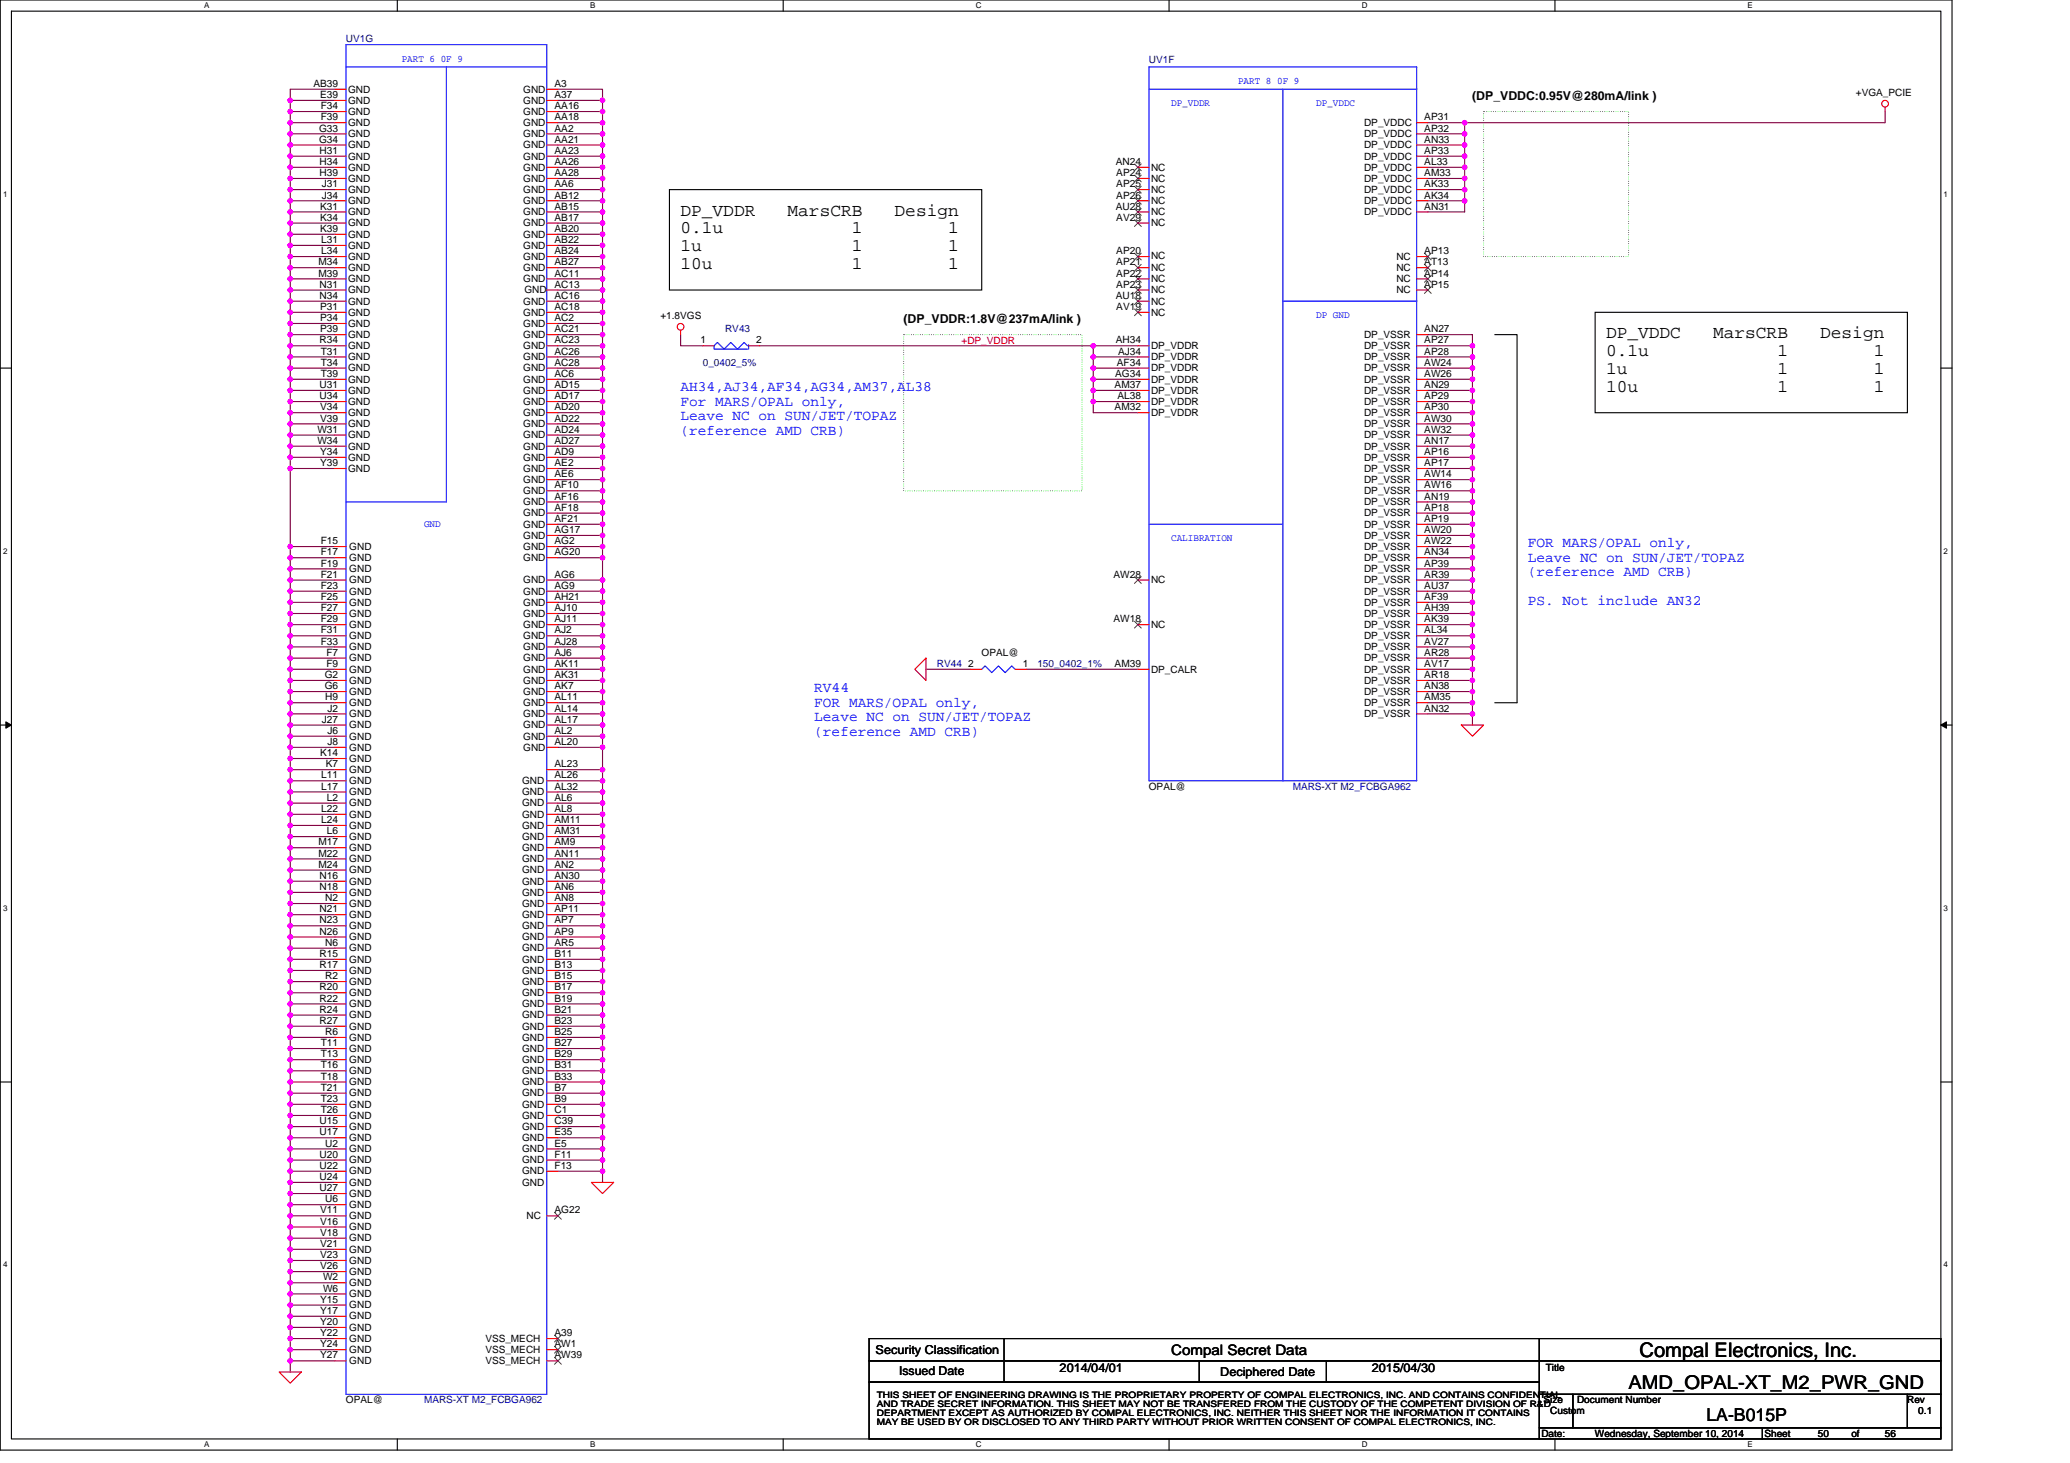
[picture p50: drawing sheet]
<svg xmlns="http://www.w3.org/2000/svg" width="297mm" height="210mm" viewBox="0 0 297 210" stroke-linecap="round" stroke-linejoin="round" font-family="sans-serif">
<defs><g id="words">
<text font-size="2.9" x="235.3" y="194.6">Compal Electronics, Inc.</text>
<text font-size="2.7" x="233.7" y="199.3">AMD_OPAL-XT_M2_PWR_GND</text>
<g font-size="2.6">
<text x="97.7" y="30.9">DP_VDDR</text>
<text x="97.7" y="33.5">0.1u</text>
<text x="113" y="30.9">MarsCRB</text>
<text x="122.2" y="33.5">1</text>
<text x="128.4" y="30.9">Design</text>
<text x="136.1" y="33.5">1</text>
<text x="97.7" y="36.1">1u</text>
<text x="97.7" y="38.6">10u</text>
<text x="122.2" y="36.1">1</text>
<text x="122.2" y="38.6">1</text>
<text x="136.1" y="36.1">1</text>
<text x="136.1" y="38.6">1</text>
<text x="230.5" y="48.5">DP_VDDC</text>
<text x="230.5" y="51.1">0.1u</text>
<text x="230.5" y="53.7">1u</text>
<text x="245.8" y="48.5">MarsCRB</text>
<text x="255" y="51.1">1</text>
<text x="255" y="53.7">1</text>
<text x="261.2" y="48.5">Design</text>
<text x="268.9" y="51.1">1</text>
<text x="268.9" y="53.7">1</text>
<text x="230.5" y="56.2">10u</text>
<text x="255" y="56.2">1</text>
<text x="268.9" y="56.2">1</text>
<text x="244.9" y="203.9">LA-B015P</text>
</g>
<g font-size="2.1" fill="#00f">
<text x="97.7" y="56.1">AH34,AJ34,AF34,AG34,AM37,AL38</text>
<text x="97.7" y="58.2">For MARS/OPAL only,</text>
<text x="97.7" y="60.3">Leave NC on SUN/JET/TOPAZ</text>
<text x="97.7" y="62.4">(reference AMD CRB)</text>
<text x="219.3" y="78.5">FOR MARS/OPAL only,</text>
<text x="219.3" y="80.6">Leave NC on SUN/JET/TOPAZ</text>
<text x="219.3" y="82.7">(reference AMD CRB)</text>
<text x="219.3" y="86.8">PS. Not include AN32</text>
<text x="116.9" y="99.3">RV44</text>
<text x="116.9" y="101.4">FOR MARS/OPAL only,</text>
<text x="116.9" y="103.5">Leave NC on SUN/JET/TOPAZ</text>
<text x="116.9" y="105.6">(reference AMD CRB)</text>
</g>
<text font-size="2.1" x="168.1" y="194.4">Compal Secret Data</text>
<g font-size="1.8">
<text x="211.3" y="14.4">(DP_VDDC:0.95V@280mA/link )</text>
<text x="129.7" y="46.4">(DP_VDDR:1.8V@237mA/link )</text>
<text x="125.7" y="194.3">Security Classification</text>
<text x="129" y="197.3">Issued Date</text>
<text x="152.1" y="196.8">2014/04/01</text>
<text x="175.1" y="197.5">Deciphered Date</text>
<text x="196.9" y="196.8">2015/04/30</text>
</g>
<g font-size="1.4" fill="#000080">
<text x="49.6" y="6.1">UV1G</text>
<text x="164.9" y="9">UV1F</text>
<text x="104.1" y="47.7">RV43</text>
<text x="100.9" y="52.5">0_0402_5%</text>
<text x="134.5" y="95.7">RV44</text>
<text x="148.9" y="95.7">150_0402_1%</text>
<text x="185.5" y="113.3">MARS-XT M2_FCBGA962</text>
<text x="60.8" y="201.3">MARS-XT M2_FCBGA962</text>
</g>
<g font-size="1.4" fill="#00f">
<text x="57.6" y="8.8">PART 6 0F 9</text>
<text x="168.1" y="15.2">DP_VDDR</text>
<text x="177.7" y="12">PART 8 0F 9</text>
<text x="188.9" y="15.2">DP_VDDC</text>
<text x="188.9" y="45.6">DP GND</text>
<text x="60.8" y="75.6">GND</text>
<text x="168.1" y="77.6">CALIBRATION</text>
</g>
<g font-size="1.4">
<text x="45" y="12.5">AB39</text>
<text x="45.9" y="14.1">E39</text>
<text x="46" y="17.3">F39</text>
<text x="46" y="15.7">F34</text>
<text x="50" y="16.5">GND</text>
<text x="50" y="14.9">GND</text>
<text x="50" y="13.3">GND</text>
<text x="75.1" y="16.5">GND</text>
<text x="75.1" y="14.9">GND</text>
<text x="75.1" y="13.3">GND</text>
<text x="79.6" y="17.3">AA18</text>
<text x="79.6" y="15.7">AA16</text>
<text x="79.6" y="14.1">A37</text>
<text x="79.6" y="12.5">A3</text>
<text x="204.4" y="17.3">AP31</text>
<text x="266.3" y="13.8">+VGA_PCIE</text>
<text x="45.8" y="20.5">G34</text>
<text x="45.8" y="18.9">G33</text>
<text x="45.9" y="23.7">H34</text>
<text x="45.9" y="22.1">H31</text>
<text x="50" y="22.9">GND</text>
<text x="50" y="21.3">GND</text>
<text x="50" y="19.7">GND</text>
<text x="50" y="18.1">GND</text>
<text x="75.1" y="22.9">GND</text>
<text x="75.1" y="21.3">GND</text>
<text x="75.1" y="19.7">GND</text>
<text x="75.1" y="18.1">GND</text>
<text x="79.6" y="23.7">AA26</text>
<text x="79.6" y="22.1">AA23</text>
<text x="79.6" y="20.5">AA21</text>
<text x="79.6" y="18.9">AA2</text>
<text x="160.1" y="23.7">AN24</text>
<text x="195.7" y="22.9">DP_VDDC</text>
<text x="195.7" y="21.3">DP_VDDC</text>
<text x="195.7" y="19.7">DP_VDDC</text>
<text x="195.7" y="18.1">DP_VDDC</text>
<text x="204.4" y="23.7">AL33</text>
<text x="204.4" y="22.1">AP33</text>
<text x="204.4" y="20.5">AN33</text>
<text x="204.4" y="18.9">AP32</text>
<text x="45.9" y="25.3">H39</text>
<text x="46.2" y="28.5">J34</text>
<text x="46.2" y="26.9">J31</text>
<text x="50" y="29.3">GND</text>
<text x="50" y="27.7">GND</text>
<text x="50" y="26.1">GND</text>
<text x="50" y="24.5">GND</text>
<text x="75.1" y="29.3">GND</text>
<text x="75.1" y="27.7">GND</text>
<text x="75.1" y="26.1">GND</text>
<text x="75.1" y="24.5">GND</text>
<text x="79.6" y="28.5">AB12</text>
<text x="79.6" y="26.9">AA6</text>
<text x="79.6" y="25.3">AA28</text>
<text x="160.2" y="28.5">AP26</text>
<text x="160.2" y="26.9">AP25</text>
<text x="160.2" y="25.3">AP24</text>
<text x="165.2" y="29.3">NC</text>
<text x="165.2" y="27.7">NC</text>
<text x="165.2" y="26.1">NC</text>
<text x="165.2" y="24.5">NC</text>
<text x="195.7" y="29.3">DP_VDDC</text>
<text x="195.7" y="27.7">DP_VDDC</text>
<text x="195.7" y="26.1">DP_VDDC</text>
<text x="195.7" y="24.5">DP_VDDC</text>
<text x="204.4" y="28.5">AK34</text>
<text x="204.4" y="26.9">AK33</text>
<text x="204.4" y="25.3">AM33</text>
<text x="45.9" y="33.3">K39</text>
<text x="45.9" y="31.7">K34</text>
<text x="45.9" y="30.1">K31</text>
<text x="46.1" y="34.9">L31</text>
<text x="50" y="35.7">GND</text>
<text x="50" y="34.1">GND</text>
<text x="50" y="32.5">GND</text>
<text x="50" y="30.9">GND</text>
<text x="75.1" y="35.7">GND</text>
<text x="75.1" y="34.1">GND</text>
<text x="75.1" y="32.5">GND</text>
<text x="75.1" y="30.9">GND</text>
<text x="79.6" y="34.9">AB22</text>
<text x="79.6" y="33.3">AB20</text>
<text x="79.6" y="31.7">AB17</text>
<text x="79.6" y="30.1">AB15</text>
<text x="160.1" y="30.1">AU28</text>
<text x="160.2" y="31.7">AV29</text>
<text x="165.2" y="32.5">NC</text>
<text x="165.2" y="30.9">NC</text>
<text x="195.7" y="30.9">DP_VDDC</text>
<text x="204.4" y="30.1">AN31</text>
<text x="45.7" y="39.7">M39</text>
<text x="45.7" y="38.1">M34</text>
<text x="45.9" y="41.3">N31</text>
<text x="46.1" y="36.5">L34</text>
<text x="50" y="40.5">GND</text>
<text x="50" y="38.9">GND</text>
<text x="50" y="37.3">GND</text>
<text x="75.1" y="40.5">GND</text>
<text x="75.1" y="38.9">GND</text>
<text x="75.1" y="37.3">GND</text>
<text x="79.6" y="41.3">AC13</text>
<text x="79.6" y="39.7">AC11</text>
<text x="79.6" y="38.1">AB27</text>
<text x="79.6" y="36.5">AB24</text>
<text x="160.2" y="41.3">AP23</text>
<text x="160.2" y="39.7">AP22</text>
<text x="160.2" y="38.1">AP21</text>
<text x="160.2" y="36.5">AP20</text>
<text x="165.2" y="40.5">NC</text>
<text x="165.2" y="38.9">NC</text>
<text x="165.2" y="37.1">NC</text>
<text x="200.4" y="40.5">NC</text>
<text x="200.4" y="38.9">NC</text>
<text x="200.4" y="37.3">NC</text>
<text x="204.4" y="41.3">AP15</text>
<text x="204.4" y="39.7">AP14</text>
<text x="204.4" y="38.1">AT13</text>
<text x="204.4" y="36.5">AP13</text>
<text x="45.9" y="42.9">N34</text>
<text x="45.9" y="47.7">P39</text>
<text x="45.9" y="46.1">P34</text>
<text x="45.9" y="44.5">P31</text>
<text x="50" y="46.9">GND</text>
<text x="50" y="45.3">GND</text>
<text x="50" y="43.7">GND</text>
<text x="50" y="42.1">GND</text>
<text x="75.1" y="46.9">GND</text>
<text x="75.1" y="45.3">GND</text>
<text x="75.1" y="43.7">GND</text>
<text x="75.2" y="42.1">GND</text>
<text x="79.6" y="47.7">AC21</text>
<text x="79.6" y="46.1">AC2</text>
<text x="79.6" y="44.5">AC18</text>
<text x="79.6" y="42.9">AC16</text>
<text x="94.8" y="45.8">+1.8VGS</text>
<text x="160.1" y="42.9">AU18</text>
<text x="160.2" y="44.5">AV19</text>
<text x="165.2" y="45.3">NC</text>
<text x="165.2" y="43.7">NC</text>
<text x="165.2" y="42.1">NC</text>
<text x="200.4" y="42.1">NC</text>
<text x="204.4" y="47.7">AN27</text>
<text x="45.9" y="49.3">R34</text>
<text x="46" y="52.5">T34</text>
<text x="46" y="50.9">T31</text>
<text x="50" y="53.3">GND</text>
<text x="50" y="51.7">GND</text>
<text x="50" y="50.1">GND</text>
<text x="50" y="48.5">GND</text>
<text x="75.1" y="53.3">GND</text>
<text x="75.1" y="51.7">GND</text>
<text x="75.1" y="50.1">GND</text>
<text x="75.1" y="48.5">GND</text>
<text x="79.6" y="52.5">AC28</text>
<text x="79.6" y="50.9">AC26</text>
<text x="79.6" y="49.3">AC23</text>
<text x="100.5" y="49.3">1</text>
<text x="108.5" y="49.3">2</text>
<text x="160.1" y="49.3">AH34</text>
<text x="160.3" y="52.5">AF34</text>
<text x="160.4" y="50.9">AJ34</text>
<text x="165.2" y="53.3">DP_VDDR</text>
<text x="165.2" y="51.7">DP_VDDR</text>
<text x="165.2" y="50.1">DP_VDDR</text>
<text x="195.7" y="53.3">DP_VSSR</text>
<text x="195.7" y="51.7">DP_VSSR</text>
<text x="195.7" y="50.1">DP_VSSR</text>
<text x="195.7" y="48.5">DP_VSSR</text>
<text x="204.4" y="52.5">AW24</text>
<text x="204.4" y="50.9">AP28</text>
<text x="204.4" y="49.3">AP27</text>
<text x="45.9" y="57.3">U34</text>
<text x="45.9" y="55.7">U31</text>
<text x="45.9" y="58.9">V34</text>
<text x="46" y="54.1">T39</text>
<text x="50" y="59.7">GND</text>
<text x="50" y="58.1">GND</text>
<text x="50" y="56.5">GND</text>
<text x="50" y="54.9">GND</text>
<text x="75.1" y="59.7">GND</text>
<text x="75.1" y="58.1">GND</text>
<text x="75.1" y="56.5">GND</text>
<text x="75.1" y="54.9">GND</text>
<text x="79.6" y="58.9">AD20</text>
<text x="79.6" y="57.3">AD17</text>
<text x="79.6" y="55.7">AD15</text>
<text x="79.6" y="54.1">AC6</text>
<text x="159.9" y="58.9">AM32</text>
<text x="159.9" y="55.7">AM37</text>
<text x="160" y="54.1">AG34</text>
<text x="160.4" y="57.3">AL38</text>
<text x="165.2" y="59.7">DP_VDDR</text>
<text x="165.2" y="58.1">DP_VDDR</text>
<text x="165.2" y="56.5">DP_VDDR</text>
<text x="165.2" y="54.9">DP_VDDR</text>
<text x="195.7" y="59.7">DP_VSSR</text>
<text x="195.7" y="58.1">DP_VSSR</text>
<text x="195.7" y="56.5">DP_VSSR</text>
<text x="195.7" y="54.9">DP_VSSR</text>
<text x="204.4" y="58.9">AP30</text>
<text x="204.4" y="57.3">AP29</text>
<text x="204.4" y="55.7">AN29</text>
<text x="204.4" y="54.1">AW26</text>
<text x="45.5" y="63.7">W34</text>
<text x="45.5" y="62.1">W31</text>
<text x="45.9" y="65.3">Y34</text>
<text x="45.9" y="60.5">V39</text>
<text x="50" y="64.5">GND</text>
<text x="50" y="62.9">GND</text>
<text x="50" y="61.3">GND</text>
<text x="75.1" y="64.5">GND</text>
<text x="75.1" y="62.9">GND</text>
<text x="75.1" y="61.3">GND</text>
<text x="79.6" y="65.3">AD9</text>
<text x="79.6" y="63.7">AD27</text>
<text x="79.6" y="62.1">AD24</text>
<text x="79.6" y="60.5">AD22</text>
<text x="195.7" y="64.5">DP_VSSR</text>
<text x="195.7" y="62.9">DP_VSSR</text>
<text x="195.7" y="61.3">DP_VSSR</text>
<text x="204.4" y="65.3">AP16</text>
<text x="204.4" y="63.7">AN17</text>
<text x="204.4" y="62.1">AW32</text>
<text x="204.4" y="60.5">AW30</text>
<text x="45.9" y="66.9">Y39</text>
<text x="50" y="67.7">GND</text>
<text x="50" y="66.1">GND</text>
<text x="75.1" y="70.9">GND</text>
<text x="75.1" y="69.3">GND</text>
<text x="75.1" y="67.7">GND</text>
<text x="75.1" y="66.1">GND</text>
<text x="79.6" y="71.7">AF16</text>
<text x="79.6" y="70.1">AF10</text>
<text x="79.6" y="68.5">AE6</text>
<text x="79.6" y="66.9">AE2</text>
<text x="195.7" y="70.9">DP_VSSR</text>
<text x="195.7" y="69.3">DP_VSSR</text>
<text x="195.7" y="67.7">DP_VSSR</text>
<text x="195.7" y="66.1">DP_VSSR</text>
<text x="204.4" y="71.7">AN19</text>
<text x="204.4" y="70.1">AW16</text>
<text x="204.4" y="68.5">AW14</text>
<text x="204.4" y="66.9">AP17</text>
<text x="75.1" y="77.3">GND</text>
<text x="75.1" y="75.7">GND</text>
<text x="75.1" y="74.1">GND</text>
<text x="75.1" y="72.5">GND</text>
<text x="79.6" y="76.5">AG17</text>
<text x="79.6" y="74.9">AF21</text>
<text x="79.6" y="73.3">AF18</text>
<text x="195.7" y="77.3">DP_VSSR</text>
<text x="195.7" y="75.7">DP_VSSR</text>
<text x="195.7" y="74.1">DP_VSSR</text>
<text x="195.7" y="72.5">DP_VSSR</text>
<text x="204.4" y="76.5">AW20</text>
<text x="204.4" y="74.9">AP19</text>
<text x="204.4" y="73.3">AP18</text>
<text x="46" y="82.9">F21</text>
<text x="46" y="81.3">F19</text>
<text x="46" y="79.7">F17</text>
<text x="46" y="78.1">F15</text>
<text x="50.1" y="83.7">GND</text>
<text x="50.1" y="82.1">GND</text>
<text x="50.1" y="80.5">GND</text>
<text x="50.1" y="78.9">GND</text>
<text x="75.1" y="83.7">GND</text>
<text x="75.1" y="80.5">GND</text>
<text x="75.1" y="78.9">GND</text>
<text x="79.6" y="82.9">AG6</text>
<text x="79.6" y="79.7">AG20</text>
<text x="79.6" y="78.1">AG2</text>
<text x="159.8" y="82.9">AW28</text>
<text x="165.2" y="83.7">NC</text>
<text x="195.7" y="83.7">DP_VSSR</text>
<text x="195.7" y="82.1">DP_VSSR</text>
<text x="195.7" y="80.5">DP_VSSR</text>
<text x="195.7" y="78.9">DP_VSSR</text>
<text x="204.4" y="82.9">AR39</text>
<text x="204.4" y="81.3">AP39</text>
<text x="204.4" y="79.7">AN34</text>
<text x="204.4" y="78.1">AW22</text>
<text x="46" y="89.3">F29</text>
<text x="46" y="87.7">F27</text>
<text x="46" y="86.1">F25</text>
<text x="46" y="84.5">F23</text>
<text x="50.1" y="88.5">GND</text>
<text x="50.1" y="86.9">GND</text>
<text x="50.1" y="85.3">GND</text>
<text x="75.1" y="88.5">GND</text>
<text x="75.1" y="86.9">GND</text>
<text x="75.1" y="85.3">GND</text>
<text x="79.6" y="89.3">AJ11</text>
<text x="79.6" y="87.7">AJ10</text>
<text x="79.6" y="86.1">AH21</text>
<text x="79.6" y="84.5">AG9</text>
<text x="159.8" y="89.3">AW18</text>
<text x="195.7" y="88.5">DP_VSSR</text>
<text x="195.7" y="86.9">DP_VSSR</text>
<text x="195.7" y="85.3">DP_VSSR</text>
<text x="204.4" y="89.3">AK39</text>
<text x="204.4" y="87.7">AH39</text>
<text x="204.4" y="86.1">AF39</text>
<text x="204.4" y="84.5">AU37</text>
<text x="46" y="92.5">F33</text>
<text x="46" y="90.9">F31</text>
<text x="46.8" y="95.7">F9</text>
<text x="46.8" y="94.1">F7</text>
<text x="50.1" y="94.9">GND</text>
<text x="50.1" y="93.3">GND</text>
<text x="50.1" y="91.7">GND</text>
<text x="50.1" y="90.1">GND</text>
<text x="75.1" y="94.9">GND</text>
<text x="75.1" y="93.3">GND</text>
<text x="75.1" y="91.7">GND</text>
<text x="75.1" y="90.1">GND</text>
<text x="79.6" y="95.7">AK11</text>
<text x="79.6" y="94.1">AJ6</text>
<text x="79.6" y="92.5">AJ28</text>
<text x="79.6" y="90.9">AJ2</text>
<text x="138.9" y="95.7">2</text>
<text x="140.9" y="94.1">OPAL@</text>
<text x="146.8" y="95.7">1</text>
<text x="159.9" y="95.7">AM39</text>
<text x="165.2" y="90.1">NC</text>
<text x="195.7" y="94.9">DP_VSSR</text>
<text x="195.7" y="93.3">DP_VSSR</text>
<text x="195.7" y="91.7">DP_VSSR</text>
<text x="195.7" y="90.1">DP_VSSR</text>
<text x="204.4" y="95.7">AV17</text>
<text x="204.4" y="94.1">AR28</text>
<text x="204.4" y="92.5">AV27</text>
<text x="204.4" y="90.9">AL34</text>
<text x="46.6" y="98.9">G6</text>
<text x="46.6" y="97.3">G2</text>
<text x="46.7" y="100.5">H9</text>
<text x="50.1" y="101.3">GND</text>
<text x="50.1" y="99.7">GND</text>
<text x="50.1" y="98.1">GND</text>
<text x="50.1" y="96.5">GND</text>
<text x="75.1" y="101.3">GND</text>
<text x="75.1" y="99.7">GND</text>
<text x="75.1" y="98.1">GND</text>
<text x="75.1" y="96.5">GND</text>
<text x="79.6" y="100.5">AL11</text>
<text x="79.6" y="98.9">AK7</text>
<text x="79.6" y="97.3">AK31</text>
<text x="165.2" y="96.5">DP_CALR</text>
<text x="195.7" y="101.3">DP_VSSR</text>
<text x="195.7" y="99.7">DP_VSSR</text>
<text x="195.7" y="98.1">DP_VSSR</text>
<text x="195.7" y="96.5">DP_VSSR</text>
<text x="204.4" y="100.5">AM35</text>
<text x="204.4" y="98.9">AN38</text>
<text x="204.4" y="97.3">AR18</text>
<text x="46.2" y="103.7">J27</text>
<text x="47" y="106.9">J8</text>
<text x="47" y="105.3">J6</text>
<text x="47" y="102.1">J2</text>
<text x="50.1" y="107.7">GND</text>
<text x="50.1" y="106.1">GND</text>
<text x="50.1" y="104.5">GND</text>
<text x="50.1" y="102.9">GND</text>
<text x="75.1" y="107.7">GND</text>
<text x="75.1" y="106.1">GND</text>
<text x="75.1" y="104.5">GND</text>
<text x="75.1" y="102.9">GND</text>
<text x="79.6" y="106.9">AL20</text>
<text x="79.6" y="105.3">AL2</text>
<text x="79.6" y="103.7">AL17</text>
<text x="79.6" y="102.1">AL14</text>
<text x="195.7" y="102.9">DP_VSSR</text>
<text x="204.4" y="102.1">AN32</text>
<text x="45.9" y="108.5">K14</text>
<text x="46.1" y="113.3">L17</text>
<text x="46.1" y="111.7">L11</text>
<text x="46.7" y="110.1">K7</text>
<text x="50.1" y="112.5">GND</text>
<text x="50.1" y="110.9">GND</text>
<text x="50.1" y="109.3">GND</text>
<text x="74.9" y="112.5">GND</text>
<text x="79.6" y="113.3">AL32</text>
<text x="79.6" y="111.7">AL26</text>
<text x="79.6" y="110.1">AL23</text>
<text x="164.9" y="113.3">OPAL@</text>
<text x="46.1" y="118.1">L24</text>
<text x="46.1" y="116.5">L22</text>
<text x="46.9" y="119.7">L6</text>
<text x="46.9" y="114.9">L2</text>
<text x="50.1" y="118.9">GND</text>
<text x="50.1" y="117.3">GND</text>
<text x="50.1" y="115.7">GND</text>
<text x="50.1" y="114.1">GND</text>
<text x="74.9" y="118.9">GND</text>
<text x="74.9" y="117.3">GND</text>
<text x="74.9" y="115.7">GND</text>
<text x="74.9" y="114.1">GND</text>
<text x="79.6" y="119.7">AM31</text>
<text x="79.6" y="118.1">AM11</text>
<text x="79.6" y="116.5">AL8</text>
<text x="79.6" y="114.9">AL6</text>
<text x="45.7" y="124.5">M24</text>
<text x="45.7" y="122.9">M22</text>
<text x="45.7" y="121.3">M17</text>
<text x="50.1" y="125.3">GND</text>
<text x="50.1" y="123.7">GND</text>
<text x="50.1" y="122.1">GND</text>
<text x="50.1" y="120.5">GND</text>
<text x="74.9" y="125.3">GND</text>
<text x="74.9" y="123.7">GND</text>
<text x="74.9" y="122.1">GND</text>
<text x="74.9" y="120.5">GND</text>
<text x="79.6" y="124.5">AN2</text>
<text x="79.6" y="122.9">AN11</text>
<text x="79.6" y="121.3">AM9</text>
<text x="45.9" y="130.9">N21</text>
<text x="45.9" y="127.7">N18</text>
<text x="45.9" y="126.1">N16</text>
<text x="46.7" y="129.3">N2</text>
<text x="50.1" y="131.7">GND</text>
<text x="50.1" y="130.1">GND</text>
<text x="50.1" y="128.5">GND</text>
<text x="50.1" y="126.9">GND</text>
<text x="74.9" y="131.7">GND</text>
<text x="74.9" y="130.1">GND</text>
<text x="74.9" y="128.5">GND</text>
<text x="74.9" y="126.9">GND</text>
<text x="79.6" y="130.9">AP11</text>
<text x="79.6" y="129.3">AN8</text>
<text x="79.6" y="127.7">AN6</text>
<text x="79.6" y="126.1">AN30</text>
<text x="45.9" y="137.3">R15</text>
<text x="45.9" y="134.1">N26</text>
<text x="45.9" y="132.5">N23</text>
<text x="46.7" y="135.7">N6</text>
<text x="50.1" y="136.5">GND</text>
<text x="50.1" y="134.9">GND</text>
<text x="50.1" y="133.3">GND</text>
<text x="74.9" y="136.5">GND</text>
<text x="74.9" y="134.9">GND</text>
<text x="74.9" y="133.3">GND</text>
<text x="79.6" y="137.3">B11</text>
<text x="79.6" y="135.7">AR5</text>
<text x="79.6" y="134.1">AP9</text>
<text x="79.6" y="132.5">AP7</text>
<text x="45.9" y="143.7">R22</text>
<text x="45.9" y="142.1">R20</text>
<text x="45.9" y="138.9">R17</text>
<text x="46.7" y="140.5">R2</text>
<text x="50.1" y="142.9">GND</text>
<text x="50.1" y="141.3">GND</text>
<text x="50.1" y="139.7">GND</text>
<text x="50.1" y="138.1">GND</text>
<text x="74.9" y="142.9">GND</text>
<text x="74.9" y="141.3">GND</text>
<text x="74.9" y="139.7">GND</text>
<text x="74.9" y="138.1">GND</text>
<text x="79.6" y="143.7">B19</text>
<text x="79.6" y="142.1">B17</text>
<text x="79.6" y="140.5">B15</text>
<text x="79.6" y="138.9">B13</text>
<text x="45.9" y="146.9">R27</text>
<text x="45.9" y="145.3">R24</text>
<text x="46.7" y="148.5">R6</text>
<text x="50.1" y="149.3">GND</text>
<text x="50.1" y="147.7">GND</text>
<text x="50.1" y="146.1">GND</text>
<text x="50.1" y="144.5">GND</text>
<text x="74.9" y="149.3">GND</text>
<text x="74.9" y="147.7">GND</text>
<text x="74.9" y="146.1">GND</text>
<text x="74.9" y="144.5">GND</text>
<text x="79.6" y="148.5">B25</text>
<text x="79.6" y="146.9">B23</text>
<text x="79.6" y="145.3">B21</text>
<text x="46" y="154.9">T18</text>
<text x="46" y="153.3">T16</text>
<text x="46" y="151.7">T13</text>
<text x="46" y="150.1">T11</text>
<text x="50.1" y="155.7">GND</text>
<text x="50.1" y="154.1">GND</text>
<text x="50.1" y="152.5">GND</text>
<text x="50.1" y="150.9">GND</text>
<text x="74.9" y="155.7">GND</text>
<text x="74.9" y="154.1">GND</text>
<text x="74.9" y="152.5">GND</text>
<text x="74.9" y="150.9">GND</text>
<text x="79.6" y="154.9">B33</text>
<text x="79.6" y="153.3">B31</text>
<text x="79.6" y="151.7">B29</text>
<text x="79.6" y="150.1">B27</text>
<text x="45.9" y="161.3">U15</text>
<text x="46" y="159.7">T26</text>
<text x="46" y="158.1">T23</text>
<text x="46" y="156.5">T21</text>
<text x="50.1" y="160.5">GND</text>
<text x="50.1" y="158.9">GND</text>
<text x="50.1" y="157.3">GND</text>
<text x="74.9" y="160.5">GND</text>
<text x="74.9" y="158.9">GND</text>
<text x="74.9" y="157.3">GND</text>
<text x="79.6" y="161.3">C39</text>
<text x="79.6" y="159.7">C1</text>
<text x="79.6" y="158.1">B9</text>
<text x="79.6" y="156.5">B7</text>
<text x="45.9" y="167.7">U22</text>
<text x="45.9" y="166.1">U20</text>
<text x="45.9" y="162.9">U17</text>
<text x="46.7" y="164.5">U2</text>
<text x="50.1" y="166.9">GND</text>
<text x="50.1" y="165.3">GND</text>
<text x="50.1" y="163.7">GND</text>
<text x="50.1" y="162.1">GND</text>
<text x="74.9" y="166.9">GND</text>
<text x="74.9" y="165.3">GND</text>
<text x="74.9" y="163.7">GND</text>
<text x="74.9" y="162.1">GND</text>
<text x="79.6" y="167.7">F13</text>
<text x="79.6" y="166.1">F11</text>
<text x="79.6" y="164.5">E5</text>
<text x="79.6" y="162.9">E35</text>
<text x="45.9" y="170.9">U27</text>
<text x="45.9" y="169.3">U24</text>
<text x="46.7" y="172.5">U6</text>
<text x="50.1" y="173.3">GND</text>
<text x="50.1" y="171.7">GND</text>
<text x="50.1" y="170.1">GND</text>
<text x="50.1" y="168.5">GND</text>
<text x="74.9" y="170.1">GND</text>
<text x="74.9" y="168.5">GND</text>
<text x="45.9" y="178.9">V21</text>
<text x="45.9" y="177.3">V18</text>
<text x="45.9" y="175.7">V16</text>
<text x="45.9" y="174.1">V11</text>
<text x="50.1" y="179.7">GND</text>
<text x="50.1" y="178.1">GND</text>
<text x="50.1" y="176.5">GND</text>
<text x="50.1" y="174.9">GND</text>
<text x="75.6" y="174.9">NC</text>
<text x="79.6" y="174.1">AG22</text>
<text x="45.9" y="182.1">V26</text>
<text x="45.9" y="180.5">V23</text>
<text x="46.3" y="185.3">W6</text>
<text x="46.3" y="183.7">W2</text>
<text x="50.1" y="184.5">GND</text>
<text x="50.1" y="182.9">GND</text>
<text x="50.1" y="181.3">GND</text>
<text x="45.9" y="191.7">Y22</text>
<text x="45.9" y="190.1">Y20</text>
<text x="45.9" y="188.5">Y17</text>
<text x="45.9" y="186.9">Y15</text>
<text x="50.1" y="190.9">GND</text>
<text x="50.1" y="189.3">GND</text>
<text x="50.1" y="187.7">GND</text>
<text x="50.1" y="186.1">GND</text>
<text x="79.6" y="191.7">A39</text>
<text x="45.9" y="194.9">Y27</text>
<text x="45.9" y="193.3">Y24</text>
<text x="50.1" y="195.7">GND</text>
<text x="50.1" y="194.1">GND</text>
<text x="50.1" y="192.5">GND</text>
<text x="69.6" y="195.7">VSS_MECH</text>
<text x="69.6" y="194.1">VSS_MECH</text>
<text x="69.6" y="192.5">VSS_MECH</text>
<text x="79.6" y="194.9">AW39</text>
<text x="79.6" y="193.3">AW1</text>
<text x="221.8" y="196.7">Title</text>
<text x="49.6" y="201.3">OPAL@</text>
<text x="221.5" y="201.3">Size</text>
<text x="222.5" y="202.9">Custom</text>
<text x="226.3" y="201.3">Document Number</text>
<text x="273.7" y="201.3">Rev</text>
<text x="275.3" y="202.9">0.1</text>
<text x="221.2" y="206.1">Date:</text>
<text x="228.9" y="206.1">Wednesday, September 10, 2014</text>
<text x="253.2" y="206.1">Sheet</text>
<text x="260.9" y="206.1">50</text>
<text x="265.7" y="206.1">of</text>
<text x="270.5" y="206.1">56</text>
</g>
<text font-size="1.4" fill="#f00" x="138" y="49.3">+DP_VDDR</text>
<g font-size="1.3">
<text x="125.8" y="200.5">THIS SHEET OF ENGINEERING DRAWING IS THE PROPRIETARY PROPERTY OF COMPAL ELECTRONICS, INC. AND CONTAINS CONFIDENTIAL</text>
<text x="125.8" y="201.8">AND TRADE SECRET INFORMATION. THIS SHEET MAY NOT BE TRANSFERED FROM THE CUSTODY OF THE COMPETENT DIVISION OF R&amp;D</text>
<text x="125.8" y="203.2">DEPARTMENT EXCEPT AS AUTHORIZED BY COMPAL ELECTRONICS, INC. NEITHER THIS SHEET NOR THE INFORMATION IT CONTAINS</text>
<text x="125.8" y="204.5">MAY BE USED BY OR DISCLOSED TO ANY THIRD PARTY WITHOUT PRIOR WRITTEN CONSENT OF COMPAL ELECTRONICS, INC.</text>
</g>
<g font-size="1.1">
<text x="29.3" y="1.2">A</text>
<text x="84.7" y="1.2">B</text>
<text x="140.1" y="1.2">C</text>
<text x="195.4" y="1.2">D</text>
<text x="250.8" y="1.2">E</text>
<text x=".4" y="28.2">1</text>
<text x="278.9" y="28.2">1</text>
<text x=".4" y="79.4">2</text>
<text x="278.9" y="79.4">2</text>
<text x=".4" y="130.6">3</text>
<text x="278.9" y="130.6">3</text>
<text x=".4" y="181.9">4</text>
<text x="278.9" y="181.9">4</text>
<text x="29.3" y="207.6">A</text>
<text x="84.7" y="207.6">B</text>
<text x="140.1" y="207.6">C</text>
<text x="195.4" y="207.6">D</text>
<text x="250.8" y="207.6">E</text>
</g>
</g></defs>
<path d="M0 0h280.1v208.1h-280.1zM1.6 1.6h276.9v204.9h-276.9z" fill="none" stroke="#000" stroke-width=".16"/>
<g fill="#fff">
<path d="M29.3 .2h.8v1.2h-.8z"/>
<path d="M29.3 206.6h.8v1.3h-.8z"/>
</g>
<path d="M57 0v1.6M57 206.5v1.6" fill="none" stroke="#000" stroke-width=".16"/>
<g fill="#fff">
<path d="M84.7 .2h.8v1.2h-.8z"/>
<path d="M84.7 206.6h.8v1.3h-.8z"/>
</g>
<path d="M112.4 0v1.6M112.4 206.5v1.6" fill="none" stroke="#000" stroke-width=".16"/>
<g fill="#fff">
<path d="M140.1 .2h.8v1.2h-.8z"/>
<path d="M140.1 206.6h.8v1.3h-.8z"/>
</g>
<path d="M167.8 0v1.6M167.8 206.5v1.6" fill="none" stroke="#000" stroke-width=".16"/>
<g fill="#fff">
<path d="M195.4 .2h.9v1.2h-.9z"/>
<path d="M195.4 206.6h.9v1.3h-.9z"/>
</g>
<path d="M223.1 0v1.6M223.1 206.5v1.6" fill="none" stroke="#000" stroke-width=".16"/>
<g fill="#fff">
<path d="M250.8 .2h.8v1.2h-.8z"/>
<path d="M250.8 206.6h.8v1.3h-.8z"/>
<path d="M.4 27.2h.7v1.3h-.7z"/>
<path d="M278.9 27.2h.6v1.3h-.6z"/>
<path d="M.4 78.4h.7v1.3h-.7z"/>
<path d="M278.9 78.4h.6v1.3h-.6z"/>
</g>
<path d="M0 52.8h1.6M278.5 52.8h1.6" fill="none" stroke="#000" stroke-width=".16"/>
<g fill="#fff">
<path d="M.4 129.6h.7v1.3h-.7z"/>
<path d="M278.9 129.6h.6v1.3h-.6z"/>
</g>
<path d="M0 104h1.6M278.5 104h1.6" fill="none" stroke="#000" stroke-width=".16"/>
<path d="M.8 103.6l.8 .4-.8 .5zM278.5 104l.8-.4v.9z" fill="#000"/>
<path d="M.8 103.6l.8 .4-.8 .5zM278.5 104l.8-.4v.9z" fill="none" stroke="#000" stroke-width=".14"/>
<g fill="#fff">
<path d="M.4 180.8h.7v1.3h-.7z"/>
<path d="M278.9 180.8h.6v1.3h-.6z"/>
</g>
<path d="M96.1 27.2h44.8v14.4h-44.8zM214.5 48h3.2v52.8h-3.2M228.9 44.8h44.8v14.4h-44.8zM0 155.2h1.6M278.5 155.2h1.6" fill="none" stroke="#000" stroke-width=".16"/>
<path d="M212.9 16h20.8v20.8h-20.8zM129.7 48h25.6v22.4h-25.6z" fill="none" stroke="#0f0" stroke-width=".16" stroke-dasharray="0 .3"/>
<path d="M86.5 164.8v1.6" fill="none" stroke="#800040" stroke-width=".16"/>
<circle cx="86.5" cy="166.4" r=".31" fill="#f0f"/>
<circle cx="86.5" cy="166.4" r=".31" fill="none" stroke="#f0f" stroke-width=".16"/>
<circle cx="86.5" cy="164.8" r=".31" fill="#f0f"/>
<circle cx="86.5" cy="164.8" r=".31" fill="none" stroke="#f0f" stroke-width=".16"/>
<path d="M86.5 102.4v1.6M86.5 148.8v1.6M86.5 160v1.6" fill="none" stroke="#800040" stroke-width=".16"/>
<circle cx="86.5" cy="160" r=".31" fill="#f0f"/>
<circle cx="86.5" cy="160" r=".31" fill="none" stroke="#f0f" stroke-width=".16"/>
<path d="M86.5 145.6v1.6" fill="none" stroke="#800040" stroke-width=".16"/>
<circle cx="86.5" cy="147.2" r=".31" fill="#f0f"/>
<circle cx="86.5" cy="147.2" r=".31" fill="none" stroke="#f0f" stroke-width=".16"/>
<path d="M86.5 156.8v1.6" fill="none" stroke="#800040" stroke-width=".16"/>
<circle cx="86.5" cy="158.4" r=".31" fill="#f0f"/>
<circle cx="86.5" cy="158.4" r=".31" fill="none" stroke="#f0f" stroke-width=".16"/>
<circle cx="86.5" cy="156.8" r=".31" fill="#f0f"/>
<circle cx="86.5" cy="156.8" r=".31" fill="none" stroke="#f0f" stroke-width=".16"/>
<path d="M86.5 168v1.6" fill="none" stroke="#800040" stroke-width=".16"/>
<circle cx="86.5" cy="168" r=".31" fill="#f0f"/>
<circle cx="86.5" cy="168" r=".31" fill="none" stroke="#f0f" stroke-width=".16"/>
<path d="M86.5 60.8v1.6h-6.4M80.1 168h6.4" fill="none" stroke="#800040" stroke-width=".16"/>
<circle cx="86.5" cy="60.8" r=".31" fill="#f0f"/>
<circle cx="86.5" cy="60.8" r=".31" fill="none" stroke="#f0f" stroke-width=".16"/>
<path d="M86.5 44.8v1.6h-6.4M80.1 60.8h6.4" fill="none" stroke="#800040" stroke-width=".16"/>
<circle cx="86.5" cy="44.8" r=".31" fill="#f0f"/>
<circle cx="86.5" cy="44.8" r=".31" fill="none" stroke="#f0f" stroke-width=".16"/>
<path d="M86.5 40v4.8" fill="none" stroke="#800040" stroke-width=".16"/>
<circle cx="86.5" cy="41.6" r=".31" fill="#f0f"/>
<circle cx="86.5" cy="41.6" r=".31" fill="none" stroke="#f0f" stroke-width=".16"/>
<circle cx="86.5" cy="40" r=".31" fill="#f0f"/>
<circle cx="86.5" cy="40" r=".31" fill="none" stroke="#f0f" stroke-width=".16"/>
<path d="M86.5 36.8v3.2" fill="none" stroke="#800040" stroke-width=".16"/>
<circle cx="86.5" cy="38.4" r=".31" fill="#f0f"/>
<circle cx="86.5" cy="38.4" r=".31" fill="none" stroke="#f0f" stroke-width=".16"/>
<circle cx="86.5" cy="36.8" r=".31" fill="#f0f"/>
<circle cx="86.5" cy="36.8" r=".31" fill="none" stroke="#f0f" stroke-width=".16"/>
<path d="M86.5 33.6v3.2" fill="none" stroke="#800040" stroke-width=".16"/>
<circle cx="86.5" cy="33.6" r=".31" fill="#f0f"/>
<circle cx="86.5" cy="33.6" r=".31" fill="none" stroke="#f0f" stroke-width=".16"/>
<path d="M80.1 32h6.4v1.6" fill="none" stroke="#800040" stroke-width=".16"/>
<circle cx="86.5" cy="32" r=".31" fill="#f0f"/>
<circle cx="86.5" cy="32" r=".31" fill="none" stroke="#f0f" stroke-width=".16"/>
<path d="M41.6 91.2v3.2h6.5" fill="none" stroke="#800040" stroke-width=".16"/>
<circle cx="41.6" cy="92.8" r=".31" fill="#f0f"/>
<circle cx="41.6" cy="92.8" r=".31" fill="none" stroke="#f0f" stroke-width=".16"/>
<circle cx="41.6" cy="91.2" r=".31" fill="#f0f"/>
<circle cx="41.6" cy="91.2" r=".31" fill="none" stroke="#f0f" stroke-width=".16"/>
<path d="M48.1 89.6h-6.5v1.6" fill="none" stroke="#800040" stroke-width=".16"/>
<circle cx="41.6" cy="89.6" r=".31" fill="#f0f"/>
<circle cx="41.6" cy="89.6" r=".31" fill="none" stroke="#f0f" stroke-width=".16"/>
<path d="M80.1 59.2h6.4v1.6" fill="none" stroke="#800040" stroke-width=".16"/>
<circle cx="86.5" cy="59.2" r=".31" fill="#f0f"/>
<circle cx="86.5" cy="59.2" r=".31" fill="none" stroke="#f0f" stroke-width=".16"/>
<path d="M86.5 67.2v1.6h-6.4" fill="none" stroke="#800040" stroke-width=".16"/>
<circle cx="86.5" cy="68.8" r=".31" fill="#f0f"/>
<circle cx="86.5" cy="68.8" r=".31" fill="none" stroke="#f0f" stroke-width=".16"/>
<path d="M80.1 67.2h6.4M80.1 64h6.4v1.6h-6.4M80.1 72h6.4" fill="none" stroke="#800040" stroke-width=".16"/>
<circle cx="86.5" cy="72" r=".31" fill="#f0f"/>
<circle cx="86.5" cy="72" r=".31" fill="none" stroke="#f0f" stroke-width=".16"/>
<path d="M41.6 48v1.6h6.5M86.5 68.8v3.2" fill="none" stroke="#800040" stroke-width=".16"/>
<circle cx="41.6" cy="49.6" r=".31" fill="#f0f"/>
<circle cx="41.6" cy="49.6" r=".31" fill="none" stroke="#f0f" stroke-width=".16"/>
<circle cx="41.6" cy="48" r=".31" fill="#f0f"/>
<circle cx="41.6" cy="48" r=".31" fill="none" stroke="#f0f" stroke-width=".16"/>
<path d="M41.6 46.4v1.6" fill="none" stroke="#800040" stroke-width=".16"/>
<circle cx="41.6" cy="46.4" r=".31" fill="#f0f"/>
<circle cx="41.6" cy="46.4" r=".31" fill="none" stroke="#f0f" stroke-width=".16"/>
<path d="M86.5 22.4v1.6h-6.4M41.6 46.4h6.5" fill="none" stroke="#800040" stroke-width=".16"/>
<circle cx="86.5" cy="24" r=".31" fill="#f0f"/>
<circle cx="86.5" cy="24" r=".31" fill="none" stroke="#f0f" stroke-width=".16"/>
<path d="M86.5 20.8v1.6" fill="none" stroke="#800040" stroke-width=".16"/>
<circle cx="86.5" cy="22.4" r=".31" fill="#f0f"/>
<circle cx="86.5" cy="22.4" r=".31" fill="none" stroke="#f0f" stroke-width=".16"/>
<path d="M80.1 20.8h6.4M86.5 24v1.6" fill="none" stroke="#800040" stroke-width=".16"/>
<circle cx="86.5" cy="25.6" r=".31" fill="#f0f"/>
<circle cx="86.5" cy="25.6" r=".31" fill="none" stroke="#f0f" stroke-width=".16"/>
<path d="M80.1 25.6h6.4M86.5 51.2v1.6h-6.4" fill="none" stroke="#800040" stroke-width=".16"/>
<circle cx="86.5" cy="51.2" r=".31" fill="#f0f"/>
<circle cx="86.5" cy="51.2" r=".31" fill="none" stroke="#f0f" stroke-width=".16"/>
<path d="M80.1 51.2h6.4M48.1 104h-6.5v1.6" fill="none" stroke="#800040" stroke-width=".16"/>
<circle cx="41.6" cy="105.6" r=".31" fill="#f0f"/>
<circle cx="41.6" cy="105.6" r=".31" fill="none" stroke="#f0f" stroke-width=".16"/>
<circle cx="41.6" cy="104" r=".31" fill="#f0f"/>
<circle cx="41.6" cy="104" r=".31" fill="none" stroke="#f0f" stroke-width=".16"/>
<path d="M80.1 86.4h6.4M41.6 105.6h6.5" fill="none" stroke="#800040" stroke-width=".16"/>
<circle cx="86.5" cy="86.4" r=".31" fill="#f0f"/>
<circle cx="86.5" cy="86.4" r=".31" fill="none" stroke="#f0f" stroke-width=".16"/>
<path d="M80.1 75.2h6.4M80.1 83.2h6.4v3.2" fill="none" stroke="#800040" stroke-width=".16"/>
<circle cx="86.5" cy="75.2" r=".31" fill="#f0f"/>
<circle cx="86.5" cy="75.2" r=".31" fill="none" stroke="#f0f" stroke-width=".16"/>
<path d="M80.1 73.6h6.4v1.6" fill="none" stroke="#800040" stroke-width=".16"/>
<circle cx="86.5" cy="73.6" r=".31" fill="#f0f"/>
<circle cx="86.5" cy="73.6" r=".31" fill="none" stroke="#f0f" stroke-width=".16"/>
<path d="M41.6 14.4v1.6h6.5" fill="none" stroke="#800040" stroke-width=".16"/>
<circle cx="41.6" cy="16" r=".31" fill="#f0f"/>
<circle cx="41.6" cy="16" r=".31" fill="none" stroke="#f0f" stroke-width=".16"/>
<circle cx="41.6" cy="14.4" r=".31" fill="#f0f"/>
<circle cx="41.6" cy="14.4" r=".31" fill="none" stroke="#f0f" stroke-width=".16"/>
<path d="M48.1 12.8h-6.5v1.6M41.6 84.8v4.8" fill="none" stroke="#800040" stroke-width=".16"/>
<circle cx="41.6" cy="84.8" r=".31" fill="#f0f"/>
<circle cx="41.6" cy="84.8" r=".31" fill="none" stroke="#f0f" stroke-width=".16"/>
<path d="M48.1 83.2h-6.5v1.6" fill="none" stroke="#800040" stroke-width=".16"/>
<circle cx="41.6" cy="83.2" r=".31" fill="#f0f"/>
<circle cx="41.6" cy="83.2" r=".31" fill="none" stroke="#f0f" stroke-width=".16"/>
<path d="M41.6 43.2h6.5" fill="none" stroke="#800040" stroke-width=".16"/>
<circle cx="41.6" cy="43.2" r=".31" fill="#f0f"/>
<circle cx="41.6" cy="43.2" r=".31" fill="none" stroke="#f0f" stroke-width=".16"/>
<path d="M41.6 40v3.2" fill="none" stroke="#800040" stroke-width=".16"/>
<circle cx="41.6" cy="41.6" r=".31" fill="#f0f"/>
<circle cx="41.6" cy="41.6" r=".31" fill="none" stroke="#f0f" stroke-width=".16"/>
<circle cx="41.6" cy="40" r=".31" fill="#f0f"/>
<circle cx="41.6" cy="40" r=".31" fill="none" stroke="#f0f" stroke-width=".16"/>
<path d="M48.1 36.8h-6.5v3.2M80.1 76.8h6.4" fill="none" stroke="#800040" stroke-width=".16"/>
<circle cx="86.5" cy="76.8" r=".31" fill="#f0f"/>
<circle cx="86.5" cy="76.8" r=".31" fill="none" stroke="#f0f" stroke-width=".16"/>
<path d="M86.5 76.8v1.6h-6.4M80.1 99.2h6.4" fill="none" stroke="#800040" stroke-width=".16"/>
<circle cx="86.5" cy="99.2" r=".31" fill="#f0f"/>
<circle cx="86.5" cy="99.2" r=".31" fill="none" stroke="#f0f" stroke-width=".16"/>
<path d="M86.5 94.4v4.8" fill="none" stroke="#800040" stroke-width=".16"/>
<circle cx="86.5" cy="96" r=".31" fill="#f0f"/>
<circle cx="86.5" cy="96" r=".31" fill="none" stroke="#f0f" stroke-width=".16"/>
<circle cx="86.5" cy="94.4" r=".31" fill="#f0f"/>
<circle cx="86.5" cy="94.4" r=".31" fill="none" stroke="#f0f" stroke-width=".16"/>
<path d="M80.1 12.8h6.4v1.6h-6.4M80.1 17.6h6.4v1.6h-6.4M80.1 92.8h6.4v1.6" fill="none" stroke="#800040" stroke-width=".16"/>
<circle cx="86.5" cy="17.6" r=".31" fill="#f0f"/>
<circle cx="86.5" cy="17.6" r=".31" fill="none" stroke="#f0f" stroke-width=".16"/>
<path d="M86.5 88v1.6h-6.4" fill="none" stroke="#800040" stroke-width=".16"/>
<circle cx="86.5" cy="89.6" r=".31" fill="#f0f"/>
<circle cx="86.5" cy="89.6" r=".31" fill="none" stroke="#f0f" stroke-width=".16"/>
<path d="M80.1 88h6.4" fill="none" stroke="#800040" stroke-width=".16"/>
<circle cx="86.5" cy="88" r=".31" fill="#f0f"/>
<circle cx="86.5" cy="88" r=".31" fill="none" stroke="#f0f" stroke-width=".16"/>
<path d="M80.1 33.6h6.4M41.6 44.8h6.5" fill="none" stroke="#800040" stroke-width=".16"/>
<circle cx="41.6" cy="44.8" r=".31" fill="#f0f"/>
<circle cx="41.6" cy="44.8" r=".31" fill="none" stroke="#f0f" stroke-width=".16"/>
<path d="M48.1 22.4h-6.5v3.2h6.5M86.5 27.2v4.8M41.6 44.8v1.6" fill="none" stroke="#800040" stroke-width=".16"/>
<circle cx="86.5" cy="28.8" r=".31" fill="#f0f"/>
<circle cx="86.5" cy="28.8" r=".31" fill="none" stroke="#f0f" stroke-width=".16"/>
<circle cx="86.5" cy="27.2" r=".31" fill="#f0f"/>
<circle cx="86.5" cy="27.2" r=".31" fill="none" stroke="#f0f" stroke-width=".16"/>
<path d="M80.1 27.2h6.4M41.6 110.4h6.5" fill="none" stroke="#800040" stroke-width=".16"/>
<circle cx="41.6" cy="110.4" r=".31" fill="#f0f"/>
<circle cx="41.6" cy="110.4" r=".31" fill="none" stroke="#f0f" stroke-width=".16"/>
<path d="M41.6 81.6h6.5M48.1 107.2h-6.5v3.2" fill="none" stroke="#800040" stroke-width=".16"/>
<circle cx="41.6" cy="81.6" r=".31" fill="#f0f"/>
<circle cx="41.6" cy="81.6" r=".31" fill="none" stroke="#f0f" stroke-width=".16"/>
<path d="M41.6 52.8v1.6h6.5M41.6 81.6v1.6" fill="none" stroke="#800040" stroke-width=".16"/>
<circle cx="41.6" cy="54.4" r=".31" fill="#f0f"/>
<circle cx="41.6" cy="54.4" r=".31" fill="none" stroke="#f0f" stroke-width=".16"/>
<circle cx="41.6" cy="52.8" r=".31" fill="#f0f"/>
<circle cx="41.6" cy="52.8" r=".31" fill="none" stroke="#f0f" stroke-width=".16"/>
<path d="M41.6 51.2v1.6" fill="none" stroke="#800040" stroke-width=".16"/>
<circle cx="41.6" cy="51.2" r=".31" fill="#f0f"/>
<circle cx="41.6" cy="51.2" r=".31" fill="none" stroke="#f0f" stroke-width=".16"/>
<path d="M41.6 51.2h6.5M80.1 84.8h6.4" fill="none" stroke="#800040" stroke-width=".16"/>
<circle cx="86.5" cy="84.8" r=".31" fill="#f0f"/>
<circle cx="86.5" cy="84.8" r=".31" fill="none" stroke="#f0f" stroke-width=".16"/>
<path d="M41.6 16v3.2h6.5M48.1 35.2h-6.5v1.6" fill="none" stroke="#800040" stroke-width=".16"/>
<circle cx="41.6" cy="36.8" r=".31" fill="#f0f"/>
<circle cx="41.6" cy="36.8" r=".31" fill="none" stroke="#f0f" stroke-width=".16"/>
<circle cx="41.6" cy="35.2" r=".31" fill="#f0f"/>
<circle cx="41.6" cy="35.2" r=".31" fill="none" stroke="#f0f" stroke-width=".16"/>
<path d="M41.6 27.2v1.6h6.5" fill="none" stroke="#800040" stroke-width=".16"/>
<circle cx="41.6" cy="28.8" r=".31" fill="#f0f"/>
<circle cx="41.6" cy="28.8" r=".31" fill="none" stroke="#f0f" stroke-width=".16"/>
<circle cx="41.6" cy="27.2" r=".31" fill="#f0f"/>
<circle cx="41.6" cy="27.2" r=".31" fill="none" stroke="#f0f" stroke-width=".16"/>
<path d="M41.6 25.6v1.6" fill="none" stroke="#800040" stroke-width=".16"/>
<circle cx="41.6" cy="25.6" r=".31" fill="#f0f"/>
<circle cx="41.6" cy="25.6" r=".31" fill="none" stroke="#f0f" stroke-width=".16"/>
<path d="M41.6 33.6h6.5M80.1 49.6h6.4v1.6" fill="none" stroke="#800040" stroke-width=".16"/>
<circle cx="41.6" cy="33.6" r=".31" fill="#f0f"/>
<circle cx="41.6" cy="33.6" r=".31" fill="none" stroke="#f0f" stroke-width=".16"/>
<path d="M48.1 30.4h-6.5v3.2M80.1 41.6h6.4M41.6 99.2h6.5" fill="none" stroke="#800040" stroke-width=".16"/>
<circle cx="41.6" cy="99.2" r=".31" fill="#f0f"/>
<circle cx="41.6" cy="99.2" r=".31" fill="none" stroke="#f0f" stroke-width=".16"/>
<path d="M41.6 97.6v1.6" fill="none" stroke="#800040" stroke-width=".16"/>
<circle cx="41.6" cy="97.6" r=".31" fill="#f0f"/>
<circle cx="41.6" cy="97.6" r=".31" fill="none" stroke="#f0f" stroke-width=".16"/>
<path d="M41.6 97.6h6.5M41.6 102.4h6.5" fill="none" stroke="#800040" stroke-width=".16"/>
<circle cx="41.6" cy="102.4" r=".31" fill="#f0f"/>
<circle cx="41.6" cy="102.4" r=".31" fill="none" stroke="#f0f" stroke-width=".16"/>
<path d="M80.1 43.2h6.4M41.6 102.4v1.6" fill="none" stroke="#800040" stroke-width=".16"/>
<circle cx="86.5" cy="43.2" r=".31" fill="#f0f"/>
<circle cx="86.5" cy="43.2" r=".31" fill="none" stroke="#f0f" stroke-width=".16"/>
<path d="M41.6 59.2v1.6h6.5" fill="none" stroke="#800040" stroke-width=".16"/>
<circle cx="41.6" cy="60.8" r=".31" fill="#f0f"/>
<circle cx="41.6" cy="60.8" r=".31" fill="none" stroke="#f0f" stroke-width=".16"/>
<circle cx="41.6" cy="59.2" r=".31" fill="#f0f"/>
<circle cx="41.6" cy="59.2" r=".31" fill="none" stroke="#f0f" stroke-width=".16"/>
<path d="M41.6 54.4v4.8M41.6 112v1.6h6.5" fill="none" stroke="#800040" stroke-width=".16"/>
<circle cx="41.6" cy="113.6" r=".31" fill="#f0f"/>
<circle cx="41.6" cy="113.6" r=".31" fill="none" stroke="#f0f" stroke-width=".16"/>
<circle cx="41.6" cy="112" r=".31" fill="#f0f"/>
<circle cx="41.6" cy="112" r=".31" fill="none" stroke="#f0f" stroke-width=".16"/>
<path d="M41.6 41.6h6.5M86.5 52.8v1.6h-6.4M41.6 112h6.5" fill="none" stroke="#800040" stroke-width=".16"/>
<circle cx="86.5" cy="54.4" r=".31" fill="#f0f"/>
<circle cx="86.5" cy="54.4" r=".31" fill="none" stroke="#f0f" stroke-width=".16"/>
<circle cx="86.5" cy="52.8" r=".31" fill="#f0f"/>
<circle cx="86.5" cy="52.8" r=".31" fill="none" stroke="#f0f" stroke-width=".16"/>
<path d="M86.5 91.2v1.6" fill="none" stroke="#800040" stroke-width=".16"/>
<circle cx="86.5" cy="92.8" r=".31" fill="#f0f"/>
<circle cx="86.5" cy="92.8" r=".31" fill="none" stroke="#f0f" stroke-width=".16"/>
<circle cx="86.5" cy="91.2" r=".31" fill="#f0f"/>
<circle cx="86.5" cy="91.2" r=".31" fill="none" stroke="#f0f" stroke-width=".16"/>
<path d="M80.1 56h6.4v1.6h-6.4M41.6 92.8h6.5M80.1 91.2h6.4" fill="none" stroke="#800040" stroke-width=".16"/>
<circle cx="86.5" cy="56" r=".31" fill="#f0f"/>
<circle cx="86.5" cy="56" r=".31" fill="none" stroke="#f0f" stroke-width=".16"/>
<path d="M41.6 108.8h6.5" fill="none" stroke="#800040" stroke-width=".16"/>
<circle cx="41.6" cy="108.8" r=".31" fill="#f0f"/>
<circle cx="41.6" cy="108.8" r=".31" fill="none" stroke="#f0f" stroke-width=".16"/>
<path d="M80.1 97.6h6.4" fill="none" stroke="#800040" stroke-width=".16"/>
<circle cx="86.5" cy="97.6" r=".31" fill="#f0f"/>
<circle cx="86.5" cy="97.6" r=".31" fill="none" stroke="#f0f" stroke-width=".16"/>
<path d="M86.5 86.4v1.6M41.6 195.2v1.6" fill="none" stroke="#800040" stroke-width=".16"/>
<circle cx="41.6" cy="195.2" r=".31" fill="#f0f"/>
<circle cx="41.6" cy="195.2" r=".31" fill="none" stroke="#f0f" stroke-width=".16"/>
<path d="M48.1 78.4h-6.5v1.6" fill="none" stroke="#800040" stroke-width=".16"/>
<circle cx="41.6" cy="80" r=".31" fill="#f0f"/>
<circle cx="41.6" cy="80" r=".31" fill="none" stroke="#f0f" stroke-width=".16"/>
<circle cx="41.6" cy="78.4" r=".31" fill="#f0f"/>
<circle cx="41.6" cy="78.4" r=".31" fill="none" stroke="#f0f" stroke-width=".16"/>
<path d="M41.6 80v1.6M86.5 80v3.2" fill="none" stroke="#800040" stroke-width=".16"/>
<circle cx="86.5" cy="83.2" r=".31" fill="#f0f"/>
<circle cx="86.5" cy="83.2" r=".31" fill="none" stroke="#f0f" stroke-width=".16"/>
<path d="M80.1 80h6.4M41.6 100.8h6.5" fill="none" stroke="#800040" stroke-width=".16"/>
<circle cx="41.6" cy="100.8" r=".31" fill="#f0f"/>
<circle cx="41.6" cy="100.8" r=".31" fill="none" stroke="#f0f" stroke-width=".16"/>
<path d="M41.6 86.4h6.5M41.6 99.2v1.6" fill="none" stroke="#800040" stroke-width=".16"/>
<circle cx="41.6" cy="86.4" r=".31" fill="#f0f"/>
<circle cx="41.6" cy="86.4" r=".31" fill="none" stroke="#f0f" stroke-width=".16"/>
<path d="M48.1 20.8h-6.5v1.6" fill="none" stroke="#800040" stroke-width=".16"/>
<circle cx="41.6" cy="22.4" r=".31" fill="#f0f"/>
<circle cx="41.6" cy="22.4" r=".31" fill="none" stroke="#f0f" stroke-width=".16"/>
<path d="M80.1 70.4h6.4" fill="none" stroke="#800040" stroke-width=".16"/>
<circle cx="86.5" cy="70.4" r=".31" fill="#f0f"/>
<circle cx="86.5" cy="70.4" r=".31" fill="none" stroke="#f0f" stroke-width=".16"/>
<path d="M41.6 38.4h6.5" fill="none" stroke="#800040" stroke-width=".16"/>
<circle cx="41.6" cy="38.4" r=".31" fill="#f0f"/>
<circle cx="41.6" cy="38.4" r=".31" fill="none" stroke="#f0f" stroke-width=".16"/>
<path d="M41.6 28.8v1.6M41.6 91.2h6.5" fill="none" stroke="#800040" stroke-width=".16"/>
<circle cx="41.6" cy="30.4" r=".31" fill="#f0f"/>
<circle cx="41.6" cy="30.4" r=".31" fill="none" stroke="#f0f" stroke-width=".16"/>
<path d="M41.6 57.6h6.5" fill="none" stroke="#800040" stroke-width=".16"/>
<circle cx="41.6" cy="57.6" r=".31" fill="#f0f"/>
<circle cx="41.6" cy="57.6" r=".31" fill="none" stroke="#f0f" stroke-width=".16"/>
<path d="M41.6 14.4h6.5M80.1 22.4h6.4M41.6 56h6.5M41.6 84.8h6.5" fill="none" stroke="#800040" stroke-width=".16"/>
<circle cx="41.6" cy="56" r=".31" fill="#f0f"/>
<circle cx="41.6" cy="56" r=".31" fill="none" stroke="#f0f" stroke-width=".16"/>
<path d="M41.6 88h6.5" fill="none" stroke="#800040" stroke-width=".16"/>
<circle cx="41.6" cy="88" r=".31" fill="#f0f"/>
<circle cx="41.6" cy="88" r=".31" fill="none" stroke="#f0f" stroke-width=".16"/>
<path d="M41.6 27.2h6.5M41.6 49.6v1.6M86.5 57.6v1.6" fill="none" stroke="#800040" stroke-width=".16"/>
<circle cx="86.5" cy="57.6" r=".31" fill="#f0f"/>
<circle cx="86.5" cy="57.6" r=".31" fill="none" stroke="#f0f" stroke-width=".16"/>
<path d="M41.6 94.4v1.6h6.5" fill="none" stroke="#800040" stroke-width=".16"/>
<circle cx="41.6" cy="96" r=".31" fill="#f0f"/>
<circle cx="41.6" cy="96" r=".31" fill="none" stroke="#f0f" stroke-width=".16"/>
<circle cx="41.6" cy="94.4" r=".31" fill="#f0f"/>
<circle cx="41.6" cy="94.4" r=".31" fill="none" stroke="#f0f" stroke-width=".16"/>
<path d="M86.5 46.4v1.6h-6.4" fill="none" stroke="#800040" stroke-width=".16"/>
<circle cx="86.5" cy="48" r=".31" fill="#f0f"/>
<circle cx="86.5" cy="48" r=".31" fill="none" stroke="#f0f" stroke-width=".16"/>
<circle cx="86.5" cy="46.4" r=".31" fill="#f0f"/>
<circle cx="86.5" cy="46.4" r=".31" fill="none" stroke="#f0f" stroke-width=".16"/>
<path d="M41.6 17.6h6.5M41.6 48h6.5M41.6 52.8h6.5M41.6 43.2v1.6" fill="none" stroke="#800040" stroke-width=".16"/>
<circle cx="41.6" cy="17.6" r=".31" fill="#f0f"/>
<circle cx="41.6" cy="17.6" r=".31" fill="none" stroke="#f0f" stroke-width=".16"/>
<path d="M86.5 54.4v1.6M86.5 62.4v1.6M80.1 96h6.4" fill="none" stroke="#800040" stroke-width=".16"/>
<circle cx="86.5" cy="64" r=".31" fill="#f0f"/>
<circle cx="86.5" cy="64" r=".31" fill="none" stroke="#f0f" stroke-width=".16"/>
<circle cx="86.5" cy="62.4" r=".31" fill="#f0f"/>
<circle cx="86.5" cy="62.4" r=".31" fill="none" stroke="#f0f" stroke-width=".16"/>
<path d="M86.5 72v1.6M86.5 78.4v1.6M80.1 94.4h6.4" fill="none" stroke="#800040" stroke-width=".16"/>
<circle cx="86.5" cy="80" r=".31" fill="#f0f"/>
<circle cx="86.5" cy="80" r=".31" fill="none" stroke="#f0f" stroke-width=".16"/>
<circle cx="86.5" cy="78.4" r=".31" fill="#f0f"/>
<circle cx="86.5" cy="78.4" r=".31" fill="none" stroke="#f0f" stroke-width=".16"/>
<path d="M80.1 16h6.4v1.6M80.1 28.8h6.4M80.1 30.4h6.4M86.5 75.2v1.6M86.5 89.6v1.6" fill="none" stroke="#800040" stroke-width=".16"/>
<circle cx="86.5" cy="30.4" r=".31" fill="#f0f"/>
<circle cx="86.5" cy="30.4" r=".31" fill="none" stroke="#f0f" stroke-width=".16"/>
<path d="M80.1 35.2h6.4" fill="none" stroke="#800040" stroke-width=".16"/>
<circle cx="86.5" cy="35.2" r=".31" fill="#f0f"/>
<circle cx="86.5" cy="35.2" r=".31" fill="none" stroke="#f0f" stroke-width=".16"/>
<path d="M41.6 24h6.5M80.1 36.8h6.4" fill="none" stroke="#800040" stroke-width=".16"/>
<circle cx="41.6" cy="24" r=".31" fill="#f0f"/>
<circle cx="41.6" cy="24" r=".31" fill="none" stroke="#f0f" stroke-width=".16"/>
<path d="M86.5 19.2v1.6M80.1 38.4h6.4M80.1 40h6.4" fill="none" stroke="#800040" stroke-width=".16"/>
<circle cx="86.5" cy="20.8" r=".31" fill="#f0f"/>
<circle cx="86.5" cy="20.8" r=".31" fill="none" stroke="#f0f" stroke-width=".16"/>
<circle cx="86.5" cy="19.2" r=".31" fill="#f0f"/>
<circle cx="86.5" cy="19.2" r=".31" fill="none" stroke="#f0f" stroke-width=".16"/>
<path d="M86.5 14.4v1.6M86.5 25.6v1.6M80.1 44.8h6.4M41.6 96v1.6" fill="none" stroke="#800040" stroke-width=".16"/>
<circle cx="86.5" cy="16" r=".31" fill="#f0f"/>
<circle cx="86.5" cy="16" r=".31" fill="none" stroke="#f0f" stroke-width=".16"/>
<circle cx="86.5" cy="14.4" r=".31" fill="#f0f"/>
<circle cx="86.5" cy="14.4" r=".31" fill="none" stroke="#f0f" stroke-width=".16"/>
<path d="M86.5 48v1.6" fill="none" stroke="#800040" stroke-width=".16"/>
<circle cx="86.5" cy="49.6" r=".31" fill="#f0f"/>
<circle cx="86.5" cy="49.6" r=".31" fill="none" stroke="#f0f" stroke-width=".16"/>
<path d="M41.6 32h6.5M41.6 80h6.5" fill="none" stroke="#800040" stroke-width=".16"/>
<circle cx="41.6" cy="32" r=".31" fill="#f0f"/>
<circle cx="41.6" cy="32" r=".31" fill="none" stroke="#f0f" stroke-width=".16"/>
<path d="M41.6 19.2v1.6M41.6 40h6.5M41.6 59.2h6.5M41.6 100.8v1.6" fill="none" stroke="#800040" stroke-width=".16"/>
<circle cx="41.6" cy="20.8" r=".31" fill="#f0f"/>
<circle cx="41.6" cy="20.8" r=".31" fill="none" stroke="#f0f" stroke-width=".16"/>
<circle cx="41.6" cy="19.2" r=".31" fill="#f0f"/>
<circle cx="41.6" cy="19.2" r=".31" fill="none" stroke="#f0f" stroke-width=".16"/>
<path d="M41.6 105.6v1.6" fill="none" stroke="#800040" stroke-width=".16"/>
<circle cx="41.6" cy="107.2" r=".31" fill="#f0f"/>
<circle cx="41.6" cy="107.2" r=".31" fill="none" stroke="#f0f" stroke-width=".16"/>
<path d="M86.5 65.6v1.6" fill="none" stroke="#800040" stroke-width=".16"/>
<circle cx="86.5" cy="67.2" r=".31" fill="#f0f"/>
<circle cx="86.5" cy="67.2" r=".31" fill="none" stroke="#f0f" stroke-width=".16"/>
<circle cx="86.5" cy="65.6" r=".31" fill="#f0f"/>
<circle cx="86.5" cy="65.6" r=".31" fill="none" stroke="#f0f" stroke-width=".16"/>
<path d="M41.6 33.6v1.6M41.6 60.8v1.6h6.5M41.6 64v1.6h6.5M41.6 64h6.5M41.6 62.4v1.6M48.1 67.2h-6.5v11.2M41.6 110.4v1.6" fill="none" stroke="#800040" stroke-width=".16"/>
<circle cx="41.6" cy="64" r=".31" fill="#f0f"/>
<circle cx="41.6" cy="64" r=".31" fill="none" stroke="#f0f" stroke-width=".16"/>
<circle cx="41.6" cy="62.4" r=".31" fill="#f0f"/>
<circle cx="41.6" cy="62.4" r=".31" fill="none" stroke="#f0f" stroke-width=".16"/>
<path d="M41.6 65.6v1.6" fill="none" stroke="#800040" stroke-width=".16"/>
<circle cx="41.6" cy="67.2" r=".31" fill="#f0f"/>
<circle cx="41.6" cy="67.2" r=".31" fill="none" stroke="#f0f" stroke-width=".16"/>
<circle cx="41.6" cy="65.6" r=".31" fill="#f0f"/>
<circle cx="41.6" cy="65.6" r=".31" fill="none" stroke="#f0f" stroke-width=".16"/>
<path d="M48.1 131.2h-6.5v1.6" fill="none" stroke="#800040" stroke-width=".16"/>
<circle cx="41.6" cy="132.8" r=".31" fill="#f0f"/>
<circle cx="41.6" cy="132.8" r=".31" fill="none" stroke="#f0f" stroke-width=".16"/>
<circle cx="41.6" cy="131.2" r=".31" fill="#f0f"/>
<circle cx="41.6" cy="131.2" r=".31" fill="none" stroke="#f0f" stroke-width=".16"/>
<path d="M41.6 132.8h6.5M41.6 140.8h6.5" fill="none" stroke="#800040" stroke-width=".16"/>
<circle cx="41.6" cy="140.8" r=".31" fill="#f0f"/>
<circle cx="41.6" cy="140.8" r=".31" fill="none" stroke="#f0f" stroke-width=".16"/>
<path d="M41.6 140.8v1.6" fill="none" stroke="#800040" stroke-width=".16"/>
<circle cx="41.6" cy="142.4" r=".31" fill="#f0f"/>
<circle cx="41.6" cy="142.4" r=".31" fill="none" stroke="#f0f" stroke-width=".16"/>
<path d="M48.1 118.4h-6.5v1.6M41.6 142.4h6.5" fill="none" stroke="#800040" stroke-width=".16"/>
<circle cx="41.6" cy="120" r=".31" fill="#f0f"/>
<circle cx="41.6" cy="120" r=".31" fill="none" stroke="#f0f" stroke-width=".16"/>
<circle cx="41.6" cy="118.4" r=".31" fill="#f0f"/>
<circle cx="41.6" cy="118.4" r=".31" fill="none" stroke="#f0f" stroke-width=".16"/>
<path d="M41.6 120h6.5M41.6 137.6v1.6h6.5" fill="none" stroke="#800040" stroke-width=".16"/>
<circle cx="41.6" cy="139.2" r=".31" fill="#f0f"/>
<circle cx="41.6" cy="139.2" r=".31" fill="none" stroke="#f0f" stroke-width=".16"/>
<circle cx="41.6" cy="137.6" r=".31" fill="#f0f"/>
<circle cx="41.6" cy="137.6" r=".31" fill="none" stroke="#f0f" stroke-width=".16"/>
<path d="M41.6 137.6h6.5M41.6 150.4h6.5" fill="none" stroke="#800040" stroke-width=".16"/>
<circle cx="41.6" cy="150.4" r=".31" fill="#f0f"/>
<circle cx="41.6" cy="150.4" r=".31" fill="none" stroke="#f0f" stroke-width=".16"/>
<path d="M48.1 148.8h-6.5v1.6" fill="none" stroke="#800040" stroke-width=".16"/>
<circle cx="41.6" cy="148.8" r=".31" fill="#f0f"/>
<circle cx="41.6" cy="148.8" r=".31" fill="none" stroke="#f0f" stroke-width=".16"/>
<path d="M41.6 126.4h6.5" fill="none" stroke="#800040" stroke-width=".16"/>
<circle cx="41.6" cy="126.4" r=".31" fill="#f0f"/>
<circle cx="41.6" cy="126.4" r=".31" fill="none" stroke="#f0f" stroke-width=".16"/>
<path d="M41.6 124.8v1.6" fill="none" stroke="#800040" stroke-width=".16"/>
<circle cx="41.6" cy="124.8" r=".31" fill="#f0f"/>
<circle cx="41.6" cy="124.8" r=".31" fill="none" stroke="#f0f" stroke-width=".16"/>
<path d="M41.6 124.8h6.5M41.6 128v1.6h6.5M48.1 136h-6.5v1.6" fill="none" stroke="#800040" stroke-width=".16"/>
<circle cx="41.6" cy="129.6" r=".31" fill="#f0f"/>
<circle cx="41.6" cy="129.6" r=".31" fill="none" stroke="#f0f" stroke-width=".16"/>
<circle cx="41.6" cy="128" r=".31" fill="#f0f"/>
<circle cx="41.6" cy="128" r=".31" fill="none" stroke="#f0f" stroke-width=".16"/>
<path d="M41.6 128h6.5M48.1 145.6h-6.5v1.6h6.5" fill="none" stroke="#800040" stroke-width=".16"/>
<circle cx="41.6" cy="147.2" r=".31" fill="#f0f"/>
<circle cx="41.6" cy="147.2" r=".31" fill="none" stroke="#f0f" stroke-width=".16"/>
<path d="M41.6 115.2h6.5" fill="none" stroke="#800040" stroke-width=".16"/>
<circle cx="41.6" cy="115.2" r=".31" fill="#f0f"/>
<circle cx="41.6" cy="115.2" r=".31" fill="none" stroke="#f0f" stroke-width=".16"/>
<path d="M41.6 115.2v1.6h6.5" fill="none" stroke="#800040" stroke-width=".16"/>
<circle cx="41.6" cy="116.8" r=".31" fill="#f0f"/>
<circle cx="41.6" cy="116.8" r=".31" fill="none" stroke="#f0f" stroke-width=".16"/>
<path d="M41.6 123.2h6.5" fill="none" stroke="#800040" stroke-width=".16"/>
<circle cx="41.6" cy="123.2" r=".31" fill="#f0f"/>
<circle cx="41.6" cy="123.2" r=".31" fill="none" stroke="#f0f" stroke-width=".16"/>
<path d="M41.6 120v1.6h6.5M41.6 123.2v1.6M41.6 142.4v1.6h6.5" fill="none" stroke="#800040" stroke-width=".16"/>
<circle cx="41.6" cy="121.6" r=".31" fill="#f0f"/>
<circle cx="41.6" cy="121.6" r=".31" fill="none" stroke="#f0f" stroke-width=".16"/>
<path d="M41.6 134.4h6.5" fill="none" stroke="#800040" stroke-width=".16"/>
<circle cx="41.6" cy="134.4" r=".31" fill="#f0f"/>
<circle cx="41.6" cy="134.4" r=".31" fill="none" stroke="#f0f" stroke-width=".16"/>
<path d="M41.6 134.4v1.6" fill="none" stroke="#800040" stroke-width=".16"/>
<circle cx="41.6" cy="136" r=".31" fill="#f0f"/>
<circle cx="41.6" cy="136" r=".31" fill="none" stroke="#f0f" stroke-width=".16"/>
<path d="M41.6 116.8v1.6M41.6 113.6v1.6M41.6 129.6v1.6M41.6 126.4v1.6M41.6 139.2v1.6M41.6 132.8v1.6M41.6 121.6v1.6M41.6 147.2v1.6M41.6 144v1.6" fill="none" stroke="#800040" stroke-width=".16"/>
<circle cx="41.6" cy="145.6" r=".31" fill="#f0f"/>
<circle cx="41.6" cy="145.6" r=".31" fill="none" stroke="#f0f" stroke-width=".16"/>
<circle cx="41.6" cy="144" r=".31" fill="#f0f"/>
<circle cx="41.6" cy="144" r=".31" fill="none" stroke="#f0f" stroke-width=".16"/>
<path d="M48.1 168h-6.5v1.6" fill="none" stroke="#800040" stroke-width=".16"/>
<circle cx="41.6" cy="168" r=".31" fill="#f0f"/>
<circle cx="41.6" cy="168" r=".31" fill="none" stroke="#f0f" stroke-width=".16"/>
<path d="M41.6 169.6h6.5M41.6 177.6h6.5" fill="none" stroke="#800040" stroke-width=".16"/>
<circle cx="41.6" cy="177.6" r=".31" fill="#f0f"/>
<circle cx="41.6" cy="177.6" r=".31" fill="none" stroke="#f0f" stroke-width=".16"/>
<path d="M48.1 176h-6.5v1.6" fill="none" stroke="#800040" stroke-width=".16"/>
<circle cx="41.6" cy="176" r=".31" fill="#f0f"/>
<circle cx="41.6" cy="176" r=".31" fill="none" stroke="#f0f" stroke-width=".16"/>
<path d="M48.1 155.2h-6.5v1.6h6.5M41.6 185.6v1.6h6.5" fill="none" stroke="#800040" stroke-width=".16"/>
<circle cx="41.6" cy="187.2" r=".31" fill="#f0f"/>
<circle cx="41.6" cy="187.2" r=".31" fill="none" stroke="#f0f" stroke-width=".16"/>
<path d="M41.6 179.2h6.5M41.6 185.6h6.5" fill="none" stroke="#800040" stroke-width=".16"/>
<circle cx="41.6" cy="179.2" r=".31" fill="#f0f"/>
<circle cx="41.6" cy="179.2" r=".31" fill="none" stroke="#f0f" stroke-width=".16"/>
<path d="M41.6 177.6v1.6M48.1 161.6h-6.5v1.6h6.5" fill="none" stroke="#800040" stroke-width=".16"/>
<circle cx="41.6" cy="161.6" r=".31" fill="#f0f"/>
<circle cx="41.6" cy="161.6" r=".31" fill="none" stroke="#f0f" stroke-width=".16"/>
<path d="M48.1 172.8h-6.5v1.6" fill="none" stroke="#800040" stroke-width=".16"/>
<circle cx="41.6" cy="174.4" r=".31" fill="#f0f"/>
<circle cx="41.6" cy="174.4" r=".31" fill="none" stroke="#f0f" stroke-width=".16"/>
<circle cx="41.6" cy="172.8" r=".31" fill="#f0f"/>
<circle cx="41.6" cy="172.8" r=".31" fill="none" stroke="#f0f" stroke-width=".16"/>
<path d="M41.6 174.4h6.5M48.1 166.4h-6.5v1.6M48.1 182.4h-6.5v1.6" fill="none" stroke="#800040" stroke-width=".16"/>
<circle cx="41.6" cy="184" r=".31" fill="#f0f"/>
<circle cx="41.6" cy="184" r=".31" fill="none" stroke="#f0f" stroke-width=".16"/>
<circle cx="41.6" cy="182.4" r=".31" fill="#f0f"/>
<circle cx="41.6" cy="182.4" r=".31" fill="none" stroke="#f0f" stroke-width=".16"/>
<path d="M41.6 150.4v1.6h6.5M41.6 184h6.5" fill="none" stroke="#800040" stroke-width=".16"/>
<circle cx="41.6" cy="152" r=".31" fill="#f0f"/>
<circle cx="41.6" cy="152" r=".31" fill="none" stroke="#f0f" stroke-width=".16"/>
<path d="M41.6 158.4v1.6h6.5" fill="none" stroke="#800040" stroke-width=".16"/>
<circle cx="41.6" cy="160" r=".31" fill="#f0f"/>
<circle cx="41.6" cy="160" r=".31" fill="none" stroke="#f0f" stroke-width=".16"/>
<path d="M41.6 158.4h6.5M48.1 164.8h-6.5v1.6" fill="none" stroke="#800040" stroke-width=".16"/>
<circle cx="41.6" cy="166.4" r=".31" fill="#f0f"/>
<circle cx="41.6" cy="166.4" r=".31" fill="none" stroke="#f0f" stroke-width=".16"/>
<path d="M48.1 180.8h-6.5v1.6" fill="none" stroke="#800040" stroke-width=".16"/>
<circle cx="41.6" cy="180.8" r=".31" fill="#f0f"/>
<circle cx="41.6" cy="180.8" r=".31" fill="none" stroke="#f0f" stroke-width=".16"/>
<path d="M41.6 169.6v1.6h6.5" fill="none" stroke="#800040" stroke-width=".16"/>
<circle cx="41.6" cy="171.2" r=".31" fill="#f0f"/>
<circle cx="41.6" cy="171.2" r=".31" fill="none" stroke="#f0f" stroke-width=".16"/>
<circle cx="41.6" cy="169.6" r=".31" fill="#f0f"/>
<circle cx="41.6" cy="169.6" r=".31" fill="none" stroke="#f0f" stroke-width=".16"/>
<path d="M41.6 152v1.6h6.5M41.6 156.8v1.6M41.6 160v1.6" fill="none" stroke="#800040" stroke-width=".16"/>
<circle cx="41.6" cy="158.4" r=".31" fill="#f0f"/>
<circle cx="41.6" cy="158.4" r=".31" fill="none" stroke="#f0f" stroke-width=".16"/>
<circle cx="41.6" cy="156.8" r=".31" fill="#f0f"/>
<circle cx="41.6" cy="156.8" r=".31" fill="none" stroke="#f0f" stroke-width=".16"/>
<path d="M41.6 153.6v1.6" fill="none" stroke="#800040" stroke-width=".16"/>
<circle cx="41.6" cy="155.2" r=".31" fill="#f0f"/>
<circle cx="41.6" cy="155.2" r=".31" fill="none" stroke="#f0f" stroke-width=".16"/>
<circle cx="41.6" cy="153.6" r=".31" fill="#f0f"/>
<circle cx="41.6" cy="153.6" r=".31" fill="none" stroke="#f0f" stroke-width=".16"/>
<path d="M41.6 184v1.6" fill="none" stroke="#800040" stroke-width=".16"/>
<circle cx="41.6" cy="185.6" r=".31" fill="#f0f"/>
<circle cx="41.6" cy="185.6" r=".31" fill="none" stroke="#f0f" stroke-width=".16"/>
<path d="M41.6 163.2v1.6" fill="none" stroke="#800040" stroke-width=".16"/>
<circle cx="41.6" cy="164.8" r=".31" fill="#f0f"/>
<circle cx="41.6" cy="164.8" r=".31" fill="none" stroke="#f0f" stroke-width=".16"/>
<circle cx="41.6" cy="163.2" r=".31" fill="#f0f"/>
<circle cx="41.6" cy="163.2" r=".31" fill="none" stroke="#f0f" stroke-width=".16"/>
<path d="M41.6 174.4v1.6M41.6 171.2v1.6M41.6 179.2v1.6M41.6 190.4h6.5" fill="none" stroke="#800040" stroke-width=".16"/>
<circle cx="41.6" cy="190.4" r=".31" fill="#f0f"/>
<circle cx="41.6" cy="190.4" r=".31" fill="none" stroke="#f0f" stroke-width=".16"/>
<path d="M41.6 192v1.6h6.5M48.1 188.8h-6.5v1.6" fill="none" stroke="#800040" stroke-width=".16"/>
<circle cx="41.6" cy="193.6" r=".31" fill="#f0f"/>
<circle cx="41.6" cy="193.6" r=".31" fill="none" stroke="#f0f" stroke-width=".16"/>
<circle cx="41.6" cy="192" r=".31" fill="#f0f"/>
<circle cx="41.6" cy="192" r=".31" fill="none" stroke="#f0f" stroke-width=".16"/>
<path d="M41.6 192h6.5M41.6 195.2h6.5M41.6 187.2v1.6" fill="none" stroke="#800040" stroke-width=".16"/>
<circle cx="41.6" cy="188.8" r=".31" fill="#f0f"/>
<circle cx="41.6" cy="188.8" r=".31" fill="none" stroke="#f0f" stroke-width=".16"/>
<path d="M80.1 147.2h6.4v1.6M41.6 190.4v1.6M41.6 193.6v1.6" fill="none" stroke="#800040" stroke-width=".16"/>
<circle cx="86.5" cy="148.8" r=".31" fill="#f0f"/>
<circle cx="86.5" cy="148.8" r=".31" fill="none" stroke="#f0f" stroke-width=".16"/>
<path d="M80.1 148.8h6.4M80.1 153.6h6.4" fill="none" stroke="#800040" stroke-width=".16"/>
<circle cx="86.5" cy="153.6" r=".31" fill="#f0f"/>
<circle cx="86.5" cy="153.6" r=".31" fill="none" stroke="#f0f" stroke-width=".16"/>
<path d="M86.5 153.6v1.6" fill="none" stroke="#800040" stroke-width=".16"/>
<circle cx="86.5" cy="155.2" r=".31" fill="#f0f"/>
<circle cx="86.5" cy="155.2" r=".31" fill="none" stroke="#f0f" stroke-width=".16"/>
<path d="M80.1 155.2h6.4M80.1 152h6.4v1.6" fill="none" stroke="#800040" stroke-width=".16"/>
<circle cx="86.5" cy="152" r=".31" fill="#f0f"/>
<circle cx="86.5" cy="152" r=".31" fill="none" stroke="#f0f" stroke-width=".16"/>
<path d="M86.5 150.4v1.6" fill="none" stroke="#800040" stroke-width=".16"/>
<circle cx="86.5" cy="150.4" r=".31" fill="#f0f"/>
<circle cx="86.5" cy="150.4" r=".31" fill="none" stroke="#f0f" stroke-width=".16"/>
<path d="M80.1 112h6.4M80.1 150.4h6.4M86.5 155.2v1.6h-6.4" fill="none" stroke="#800040" stroke-width=".16"/>
<circle cx="86.5" cy="112" r=".31" fill="#f0f"/>
<circle cx="86.5" cy="112" r=".31" fill="none" stroke="#f0f" stroke-width=".16"/>
<path d="M86.5 112v1.6" fill="none" stroke="#800040" stroke-width=".16"/>
<circle cx="86.5" cy="113.6" r=".31" fill="#f0f"/>
<circle cx="86.5" cy="113.6" r=".31" fill="none" stroke="#f0f" stroke-width=".16"/>
<path d="M80.1 113.6h6.4M80.1 140.8h6.4" fill="none" stroke="#800040" stroke-width=".16"/>
<circle cx="86.5" cy="140.8" r=".31" fill="#f0f"/>
<circle cx="86.5" cy="140.8" r=".31" fill="none" stroke="#f0f" stroke-width=".16"/>
<path d="M86.5 139.2v1.6" fill="none" stroke="#800040" stroke-width=".16"/>
<circle cx="86.5" cy="139.2" r=".31" fill="#f0f"/>
<circle cx="86.5" cy="139.2" r=".31" fill="none" stroke="#f0f" stroke-width=".16"/>
<path d="M80.1 139.2h6.4M80.1 163.2h6.4" fill="none" stroke="#800040" stroke-width=".16"/>
<circle cx="86.5" cy="163.2" r=".31" fill="#f0f"/>
<circle cx="86.5" cy="163.2" r=".31" fill="none" stroke="#f0f" stroke-width=".16"/>
<path d="M80.1 161.6h6.4v1.6" fill="none" stroke="#800040" stroke-width=".16"/>
<circle cx="86.5" cy="161.6" r=".31" fill="#f0f"/>
<circle cx="86.5" cy="161.6" r=".31" fill="none" stroke="#f0f" stroke-width=".16"/>
<path d="M86.5 99.2v1.6h-6.4M80.1 166.4h6.4v1.6" fill="none" stroke="#800040" stroke-width=".16"/>
<circle cx="86.5" cy="100.8" r=".31" fill="#f0f"/>
<circle cx="86.5" cy="100.8" r=".31" fill="none" stroke="#f0f" stroke-width=".16"/>
<path d="M80.1 104h6.4v1.6" fill="none" stroke="#800040" stroke-width=".16"/>
<circle cx="86.5" cy="105.6" r=".31" fill="#f0f"/>
<circle cx="86.5" cy="105.6" r=".31" fill="none" stroke="#f0f" stroke-width=".16"/>
<circle cx="86.5" cy="104" r=".31" fill="#f0f"/>
<circle cx="86.5" cy="104" r=".31" fill="none" stroke="#f0f" stroke-width=".16"/>
<path d="M80.1 105.6h6.4M80.1 118.4h6.4v1.6" fill="none" stroke="#800040" stroke-width=".16"/>
<circle cx="86.5" cy="120" r=".31" fill="#f0f"/>
<circle cx="86.5" cy="120" r=".31" fill="none" stroke="#f0f" stroke-width=".16"/>
<circle cx="86.5" cy="118.4" r=".31" fill="#f0f"/>
<circle cx="86.5" cy="118.4" r=".31" fill="none" stroke="#f0f" stroke-width=".16"/>
<path d="M80.1 120h6.4M86.5 121.6v1.6h-6.4" fill="none" stroke="#800040" stroke-width=".16"/>
<circle cx="86.5" cy="123.2" r=".31" fill="#f0f"/>
<circle cx="86.5" cy="123.2" r=".31" fill="none" stroke="#f0f" stroke-width=".16"/>
<path d="M80.1 121.6h6.4M80.1 132.8h6.4v1.6h-6.4" fill="none" stroke="#800040" stroke-width=".16"/>
<circle cx="86.5" cy="134.4" r=".31" fill="#f0f"/>
<circle cx="86.5" cy="134.4" r=".31" fill="none" stroke="#f0f" stroke-width=".16"/>
<path d="M80.1 129.6h6.4v1.6h-6.4M86.5 140.8v1.6h-6.4M86.5 144v1.6h-6.4" fill="none" stroke="#800040" stroke-width=".16"/>
<circle cx="86.5" cy="145.6" r=".31" fill="#f0f"/>
<circle cx="86.5" cy="145.6" r=".31" fill="none" stroke="#f0f" stroke-width=".16"/>
<circle cx="86.5" cy="144" r=".31" fill="#f0f"/>
<circle cx="86.5" cy="144" r=".31" fill="none" stroke="#f0f" stroke-width=".16"/>
<path d="M80.1 107.2h6.4v3.2h-6.4M86.5 100.8v1.6h-6.4M80.1 144h6.4M80.1 158.4h6.4v1.6h-6.4M86.5 163.2v1.6h-6.4" fill="none" stroke="#800040" stroke-width=".16"/>
<circle cx="86.5" cy="102.4" r=".31" fill="#f0f"/>
<circle cx="86.5" cy="102.4" r=".31" fill="none" stroke="#f0f" stroke-width=".16"/>
<path d="M80.1 115.2h6.4v1.6" fill="none" stroke="#800040" stroke-width=".16"/>
<circle cx="86.5" cy="116.8" r=".31" fill="#f0f"/>
<circle cx="86.5" cy="116.8" r=".31" fill="none" stroke="#f0f" stroke-width=".16"/>
<circle cx="86.5" cy="115.2" r=".31" fill="#f0f"/>
<circle cx="86.5" cy="115.2" r=".31" fill="none" stroke="#f0f" stroke-width=".16"/>
<path d="M80.1 116.8h6.4M80.1 136h6.4" fill="none" stroke="#800040" stroke-width=".16"/>
<circle cx="86.5" cy="136" r=".31" fill="#f0f"/>
<circle cx="86.5" cy="136" r=".31" fill="none" stroke="#f0f" stroke-width=".16"/>
<path d="M86.5 136v1.6" fill="none" stroke="#800040" stroke-width=".16"/>
<circle cx="86.5" cy="137.6" r=".31" fill="#f0f"/>
<circle cx="86.5" cy="137.6" r=".31" fill="none" stroke="#f0f" stroke-width=".16"/>
<path d="M80.1 137.6h6.4M86.5 123.2v1.6h-6.4" fill="none" stroke="#800040" stroke-width=".16"/>
<circle cx="86.5" cy="124.8" r=".31" fill="#f0f"/>
<circle cx="86.5" cy="124.8" r=".31" fill="none" stroke="#f0f" stroke-width=".16"/>
<path d="M86.5 124.8v1.6h-6.4" fill="none" stroke="#800040" stroke-width=".16"/>
<circle cx="86.5" cy="126.4" r=".31" fill="#f0f"/>
<circle cx="86.5" cy="126.4" r=".31" fill="none" stroke="#f0f" stroke-width=".16"/>
<path d="M86.5 128v1.6" fill="none" stroke="#800040" stroke-width=".16"/>
<circle cx="86.5" cy="129.6" r=".31" fill="#f0f"/>
<circle cx="86.5" cy="129.6" r=".31" fill="none" stroke="#f0f" stroke-width=".16"/>
<path d="M80.1 128h6.4" fill="none" stroke="#800040" stroke-width=".16"/>
<circle cx="86.5" cy="128" r=".31" fill="#f0f"/>
<circle cx="86.5" cy="128" r=".31" fill="none" stroke="#f0f" stroke-width=".16"/>
<path d="M86.5 131.2v1.6" fill="none" stroke="#800040" stroke-width=".16"/>
<circle cx="86.5" cy="132.8" r=".31" fill="#f0f"/>
<circle cx="86.5" cy="132.8" r=".31" fill="none" stroke="#f0f" stroke-width=".16"/>
<circle cx="86.5" cy="131.2" r=".31" fill="#f0f"/>
<circle cx="86.5" cy="131.2" r=".31" fill="none" stroke="#f0f" stroke-width=".16"/>
<path d="M86.5 142.4v1.6" fill="none" stroke="#800040" stroke-width=".16"/>
<circle cx="86.5" cy="142.4" r=".31" fill="#f0f"/>
<circle cx="86.5" cy="142.4" r=".31" fill="none" stroke="#f0f" stroke-width=".16"/>
<path d="M86.5 116.8v1.6M86.5 110.4v1.6" fill="none" stroke="#800040" stroke-width=".16"/>
<circle cx="86.5" cy="110.4" r=".31" fill="#f0f"/>
<circle cx="86.5" cy="110.4" r=".31" fill="none" stroke="#f0f" stroke-width=".16"/>
<path d="M86.5 120v1.6" fill="none" stroke="#800040" stroke-width=".16"/>
<circle cx="86.5" cy="121.6" r=".31" fill="#f0f"/>
<circle cx="86.5" cy="121.6" r=".31" fill="none" stroke="#f0f" stroke-width=".16"/>
<path d="M86.5 113.6v1.6M86.5 105.6v1.6M86.5 137.6v1.6M86.5 126.4v1.6M86.5 134.4v1.6" fill="none" stroke="#800040" stroke-width=".16"/>
<circle cx="86.5" cy="107.2" r=".31" fill="#f0f"/>
<circle cx="86.5" cy="107.2" r=".31" fill="none" stroke="#f0f" stroke-width=".16"/>
<path d="M156.9 59.2h6.4M163.3 49.6h-6.4v1.6h6.4" fill="none" stroke="#800040" stroke-width=".16"/>
<circle cx="156.9" cy="51.2" r=".31" fill="#f0f"/>
<circle cx="156.9" cy="51.2" r=".31" fill="none" stroke="#f0f" stroke-width=".16"/>
<path d="M156.9 51.2v1.6M156.9 52.8v1.6M156.9 52.8h6.4" fill="none" stroke="#800040" stroke-width=".16"/>
<circle cx="156.9" cy="54.4" r=".31" fill="#f0f"/>
<circle cx="156.9" cy="54.4" r=".31" fill="none" stroke="#f0f" stroke-width=".16"/>
<circle cx="156.9" cy="52.8" r=".31" fill="#f0f"/>
<circle cx="156.9" cy="52.8" r=".31" fill="none" stroke="#f0f" stroke-width=".16"/>
<path d="M163.3 54.4h-6.4v1.6h6.4" fill="none" stroke="#800040" stroke-width=".16"/>
<circle cx="156.9" cy="56" r=".31" fill="#f0f"/>
<circle cx="156.9" cy="56" r=".31" fill="none" stroke="#f0f" stroke-width=".16"/>
<path d="M163.3 57.6h-6.4v1.6" fill="none" stroke="#800040" stroke-width=".16"/>
<circle cx="156.9" cy="57.6" r=".31" fill="#f0f"/>
<circle cx="156.9" cy="57.6" r=".31" fill="none" stroke="#f0f" stroke-width=".16"/>
<path d="M156.9 56v1.6M204.9 48h6.4v1.6h-6.4M132.9 96h6.4M147.3 96h16" fill="none" stroke="#800040" stroke-width=".16"/>
<circle cx="211.3" cy="49.6" r=".31" fill="#f0f"/>
<circle cx="211.3" cy="49.6" r=".31" fill="none" stroke="#f0f" stroke-width=".16"/>
<path d="M211.3 49.6v1.6" fill="none" stroke="#800040" stroke-width=".16"/>
<circle cx="211.3" cy="51.2" r=".31" fill="#f0f"/>
<circle cx="211.3" cy="51.2" r=".31" fill="none" stroke="#f0f" stroke-width=".16"/>
<path d="M204.9 51.2h6.4v1.6M204.9 52.8h6.4M211.3 52.8v1.6" fill="none" stroke="#800040" stroke-width=".16"/>
<circle cx="211.3" cy="54.4" r=".31" fill="#f0f"/>
<circle cx="211.3" cy="54.4" r=".31" fill="none" stroke="#f0f" stroke-width=".16"/>
<circle cx="211.3" cy="52.8" r=".31" fill="#f0f"/>
<circle cx="211.3" cy="52.8" r=".31" fill="none" stroke="#f0f" stroke-width=".16"/>
<path d="M204.9 54.4h6.4v1.6h-6.4" fill="none" stroke="#800040" stroke-width=".16"/>
<circle cx="211.3" cy="56" r=".31" fill="#f0f"/>
<circle cx="211.3" cy="56" r=".31" fill="none" stroke="#f0f" stroke-width=".16"/>
<path d="M204.9 57.6h6.4M211.3 56v1.6M211.3 57.6v1.6" fill="none" stroke="#800040" stroke-width=".16"/>
<circle cx="211.3" cy="59.2" r=".31" fill="#f0f"/>
<circle cx="211.3" cy="59.2" r=".31" fill="none" stroke="#f0f" stroke-width=".16"/>
<circle cx="211.3" cy="57.6" r=".31" fill="#f0f"/>
<circle cx="211.3" cy="57.6" r=".31" fill="none" stroke="#f0f" stroke-width=".16"/>
<path d="M204.9 59.2h6.4v1.6M204.9 60.8h6.4M211.3 60.8v1.6" fill="none" stroke="#800040" stroke-width=".16"/>
<circle cx="211.3" cy="60.8" r=".31" fill="#f0f"/>
<circle cx="211.3" cy="60.8" r=".31" fill="none" stroke="#f0f" stroke-width=".16"/>
<path d="M204.9 62.4h6.4v1.6" fill="none" stroke="#800040" stroke-width=".16"/>
<circle cx="211.3" cy="64" r=".31" fill="#f0f"/>
<circle cx="211.3" cy="64" r=".31" fill="none" stroke="#f0f" stroke-width=".16"/>
<circle cx="211.3" cy="62.4" r=".31" fill="#f0f"/>
<circle cx="211.3" cy="62.4" r=".31" fill="none" stroke="#f0f" stroke-width=".16"/>
<path d="M204.9 64h6.4v1.6M204.9 65.6h6.4M211.3 65.6v1.6" fill="none" stroke="#800040" stroke-width=".16"/>
<circle cx="211.3" cy="67.2" r=".31" fill="#f0f"/>
<circle cx="211.3" cy="67.2" r=".31" fill="none" stroke="#f0f" stroke-width=".16"/>
<circle cx="211.3" cy="65.6" r=".31" fill="#f0f"/>
<circle cx="211.3" cy="65.6" r=".31" fill="none" stroke="#f0f" stroke-width=".16"/>
<path d="M204.9 67.2h6.4v1.6M204.9 68.8h6.4M211.3 68.8v1.6" fill="none" stroke="#800040" stroke-width=".16"/>
<circle cx="211.3" cy="70.4" r=".31" fill="#f0f"/>
<circle cx="211.3" cy="70.4" r=".31" fill="none" stroke="#f0f" stroke-width=".16"/>
<circle cx="211.3" cy="68.8" r=".31" fill="#f0f"/>
<circle cx="211.3" cy="68.8" r=".31" fill="none" stroke="#f0f" stroke-width=".16"/>
<path d="M204.9 70.4h6.4v1.6h-6.4" fill="none" stroke="#800040" stroke-width=".16"/>
<circle cx="211.3" cy="72" r=".31" fill="#f0f"/>
<circle cx="211.3" cy="72" r=".31" fill="none" stroke="#f0f" stroke-width=".16"/>
<path d="M204.9 73.6h6.4M211.3 72v1.6M211.3 73.6v1.6" fill="none" stroke="#800040" stroke-width=".16"/>
<circle cx="211.3" cy="73.6" r=".31" fill="#f0f"/>
<circle cx="211.3" cy="73.6" r=".31" fill="none" stroke="#f0f" stroke-width=".16"/>
<path d="M204.9 75.2h6.4" fill="none" stroke="#800040" stroke-width=".16"/>
<circle cx="211.3" cy="75.2" r=".31" fill="#f0f"/>
<circle cx="211.3" cy="75.2" r=".31" fill="none" stroke="#f0f" stroke-width=".16"/>
<path d="M211.3 75.2v1.6" fill="none" stroke="#800040" stroke-width=".16"/>
<circle cx="211.3" cy="76.8" r=".31" fill="#f0f"/>
<circle cx="211.3" cy="76.8" r=".31" fill="none" stroke="#f0f" stroke-width=".16"/>
<path d="M204.9 76.8h6.4v1.6M204.9 78.4h6.4M211.3 78.4v1.6" fill="none" stroke="#800040" stroke-width=".16"/>
<circle cx="211.3" cy="80" r=".31" fill="#f0f"/>
<circle cx="211.3" cy="80" r=".31" fill="none" stroke="#f0f" stroke-width=".16"/>
<circle cx="211.3" cy="78.4" r=".31" fill="#f0f"/>
<circle cx="211.3" cy="78.4" r=".31" fill="none" stroke="#f0f" stroke-width=".16"/>
<path d="M204.9 80h6.4v1.6" fill="none" stroke="#800040" stroke-width=".16"/>
<circle cx="211.3" cy="81.6" r=".31" fill="#f0f"/>
<circle cx="211.3" cy="81.6" r=".31" fill="none" stroke="#f0f" stroke-width=".16"/>
<path d="M204.9 81.6h6.4v1.6M204.9 83.2h6.4M211.3 83.2v1.6" fill="none" stroke="#800040" stroke-width=".16"/>
<circle cx="211.3" cy="84.8" r=".31" fill="#f0f"/>
<circle cx="211.3" cy="84.8" r=".31" fill="none" stroke="#f0f" stroke-width=".16"/>
<circle cx="211.3" cy="83.2" r=".31" fill="#f0f"/>
<circle cx="211.3" cy="83.2" r=".31" fill="none" stroke="#f0f" stroke-width=".16"/>
<path d="M204.9 84.8h6.4v1.6" fill="none" stroke="#800040" stroke-width=".16"/>
<circle cx="211.3" cy="86.4" r=".31" fill="#f0f"/>
<circle cx="211.3" cy="86.4" r=".31" fill="none" stroke="#f0f" stroke-width=".16"/>
<path d="M204.9 86.4h6.4v1.6M204.9 88h6.4M211.3 88v1.6" fill="none" stroke="#800040" stroke-width=".16"/>
<circle cx="211.3" cy="89.6" r=".31" fill="#f0f"/>
<circle cx="211.3" cy="89.6" r=".31" fill="none" stroke="#f0f" stroke-width=".16"/>
<circle cx="211.3" cy="88" r=".31" fill="#f0f"/>
<circle cx="211.3" cy="88" r=".31" fill="none" stroke="#f0f" stroke-width=".16"/>
<path d="M204.9 89.6h6.4M211.3 91.2v1.6" fill="none" stroke="#800040" stroke-width=".16"/>
<circle cx="211.3" cy="92.8" r=".31" fill="#f0f"/>
<circle cx="211.3" cy="92.8" r=".31" fill="none" stroke="#f0f" stroke-width=".16"/>
<circle cx="211.3" cy="91.2" r=".31" fill="#f0f"/>
<circle cx="211.3" cy="91.2" r=".31" fill="none" stroke="#f0f" stroke-width=".16"/>
<path d="M204.9 91.2h6.4M204.9 92.8h6.4v1.6" fill="none" stroke="#800040" stroke-width=".16"/>
<circle cx="211.3" cy="94.4" r=".31" fill="#f0f"/>
<circle cx="211.3" cy="94.4" r=".31" fill="none" stroke="#f0f" stroke-width=".16"/>
<path d="M204.9 94.4h6.4M204.9 96h6.4M211.3 102.4v1.6" fill="none" stroke="#800040" stroke-width=".16"/>
<circle cx="211.3" cy="96" r=".31" fill="#f0f"/>
<circle cx="211.3" cy="96" r=".31" fill="none" stroke="#f0f" stroke-width=".16"/>
<path d="M204.9 97.6h6.4M204.9 99.2h6.4M204.9 100.8h6.4M204.9 102.4h6.4" fill="none" stroke="#800040" stroke-width=".16"/>
<circle cx="211.3" cy="102.4" r=".31" fill="#f0f"/>
<circle cx="211.3" cy="102.4" r=".31" fill="none" stroke="#f0f" stroke-width=".16"/>
<path d="M211.3 94.4v3.2M211.3 99.2v3.2" fill="none" stroke="#800040" stroke-width=".16"/>
<circle cx="211.3" cy="100.8" r=".31" fill="#f0f"/>
<circle cx="211.3" cy="100.8" r=".31" fill="none" stroke="#f0f" stroke-width=".16"/>
<circle cx="211.3" cy="99.2" r=".31" fill="#f0f"/>
<circle cx="211.3" cy="99.2" r=".31" fill="none" stroke="#f0f" stroke-width=".16"/>
<path d="M211.3 97.6v1.6" fill="none" stroke="#800040" stroke-width=".16"/>
<circle cx="211.3" cy="97.6" r=".31" fill="#f0f"/>
<circle cx="211.3" cy="97.6" r=".31" fill="none" stroke="#f0f" stroke-width=".16"/>
<path d="M204.9 17.6h5.3M204.9 28.8h5.3M210.2 28.8v1.6h-5.3M210.2 27.2v1.6M211.3 89.6v1.6" fill="none" stroke="#800040" stroke-width=".16"/>
<circle cx="210.2" cy="28.8" r=".32" fill="#f0f"/>
<circle cx="210.2" cy="28.8" r=".32" fill="none" stroke="#f0f" stroke-width=".16"/>
<circle cx="210.2" cy="27.2" r=".32" fill="#f0f"/>
<circle cx="210.2" cy="27.2" r=".32" fill="none" stroke="#f0f" stroke-width=".16"/>
<path d="M210.2 24v1.6h-5.3" fill="none" stroke="#800040" stroke-width=".16"/>
<circle cx="210.2" cy="25.6" r=".32" fill="#f0f"/>
<circle cx="210.2" cy="25.6" r=".32" fill="none" stroke="#f0f" stroke-width=".16"/>
<path d="M210.2 22.4v1.6h-5.3" fill="none" stroke="#800040" stroke-width=".16"/>
<circle cx="210.2" cy="24" r=".32" fill="#f0f"/>
<circle cx="210.2" cy="24" r=".32" fill="none" stroke="#f0f" stroke-width=".16"/>
<circle cx="210.2" cy="22.4" r=".32" fill="#f0f"/>
<circle cx="210.2" cy="22.4" r=".32" fill="none" stroke="#f0f" stroke-width=".16"/>
<path d="M204.9 20.8h5.3v1.6h-5.3" fill="none" stroke="#800040" stroke-width=".16"/>
<circle cx="210.2" cy="20.8" r=".32" fill="#f0f"/>
<circle cx="210.2" cy="20.8" r=".32" fill="none" stroke="#f0f" stroke-width=".16"/>
<path d="M204.9 19.2h5.3v1.6" fill="none" stroke="#800040" stroke-width=".16"/>
<circle cx="210.2" cy="19.2" r=".32" fill="#f0f"/>
<circle cx="210.2" cy="19.2" r=".32" fill="none" stroke="#f0f" stroke-width=".16"/>
<path d="M210.2 17.6v1.6M210.2 25.6v1.6h-5.3M109 49.6h47.9" fill="none" stroke="#800040" stroke-width=".16"/>
<circle cx="156.9" cy="49.6" r=".31" fill="#f0f"/>
<circle cx="156.9" cy="49.6" r=".31" fill="none" stroke="#f0f" stroke-width=".16"/>
<path d="M210.2 17.6h60.3M97.7 48v1.6h3.2" fill="none" stroke="#800040" stroke-width=".16"/>
<circle cx="210.2" cy="17.6" r=".32" fill="#f0f"/>
<circle cx="210.2" cy="17.6" r=".32" fill="none" stroke="#f0f" stroke-width=".16"/>
<path d="M270.5 16v1.6" fill="none" stroke="#800040" stroke-width=".16"/>
<g fill="none" stroke="#f00" stroke-width=".16">
<path d="M48.1 19.2h1.6M48.1 17.6h1.6M48.1 16h1.6M48.1 14.4h1.6M48.1 12.8h1.6M78.5 19.2h1.6M78.5 17.6h1.6M78.5 16h1.6M78.5 14.4h1.6M78.5 12.8h1.6M203.3 19.2h1.6M203.3 17.6h1.6"/>
<path d="M270.5 15.4v.6M48.1 38.4h1.6M48.1 36.8h1.6M48.1 35.2h1.6M48.1 33.6h1.6M48.1 32h1.6M48.1 30.4h1.6M48.1 28.8h1.6M48.1 27.2h1.6M48.1 25.6h1.6M48.1 24h1.6M48.1 22.4h1.6"/>
<path d="M48.1 20.8h1.6M78.5 38.4h1.6M78.5 36.8h1.6M78.5 35.2h1.6M78.5 33.6h1.6M78.5 32h1.6M78.5 30.4h1.6M78.5 28.8h1.6M78.5 27.2h1.6M78.5 25.6h1.6M78.5 24h1.6M78.5 22.4h1.6"/>
<path d="M78.5 20.8h1.6M163.3 38.4h1.6M163.3 36.8h1.6M163.3 32h1.6M163.3 30.4h1.6M163.3 28.8h1.6M163.3 27.2h1.6M163.3 25.6h1.6M163.3 24h1.6M203.3 38.4h1.6M203.3 36.8h1.6M203.3 30.4h1.6"/>
<path d="M203.3 28.8h1.6M203.3 27.2h1.6M203.3 25.6h1.6M203.3 24h1.6M203.3 22.4h1.6M203.3 20.8h1.6M48.1 59.2h1.6M48.1 57.6h1.6M48.1 56h1.6M48.1 54.4h1.6M48.1 52.8h1.6M48.1 51.2h1.6"/>
<path d="M48.1 49.6h1.6M48.1 48h1.6M48.1 46.4h1.6M48.1 44.8h1.6M48.1 43.2h1.6M48.1 41.6h1.6M48.1 40h1.6M78.5 59.2h1.6M78.5 57.6h1.6M78.5 56h1.6M78.5 54.4h1.6M78.5 52.8h1.6"/>
<path d="M78.5 51.2h1.6M78.5 49.6h1.6M78.5 48h1.6M78.5 46.4h1.6M78.5 44.8h1.6M78.5 43.2h1.6M78.5 41.6h1.6M78.5 40h1.6M97.7 47.4v.6M100.9 49.6h1.6M107.4 49.6h1.6M163.3 59.2h1.6"/>
<path d="M163.3 57.6h1.6M163.3 56h1.6M163.3 54.4h1.6M163.3 52.8h1.6M163.3 51.2h1.6M163.3 49.6h1.6M163.3 44.8h1.6M163.3 43.2h1.6M163.3 41.6h1.6M163.3 40h1.6M203.3 59.2h1.6M203.3 57.6h1.6"/>
<path d="M203.3 56h1.6M203.3 54.4h1.6M203.3 52.8h1.6M203.3 51.2h1.6M203.3 49.6h1.6M203.3 48h1.6M203.3 41.6h1.6M203.3 40h1.6M48.1 78.4h1.6M48.1 67.2h1.6M48.1 65.6h1.6M48.1 64h1.6"/>
<path d="M48.1 62.4h1.6M48.1 60.8h1.6M78.5 78.4h1.6M78.5 76.8h1.6M78.5 75.2h1.6M78.5 73.6h1.6M78.5 72h1.6M78.5 70.4h1.6M78.5 68.8h1.6M78.5 67.2h1.6M78.5 65.6h1.6M78.5 64h1.6"/>
<path d="M78.5 62.4h1.6M78.5 60.8h1.6M203.3 78.4h1.6M203.3 76.8h1.6M203.3 75.2h1.6M203.3 73.6h1.6M203.3 72h1.6M203.3 70.4h1.6M203.3 68.8h1.6M203.3 67.2h1.6M203.3 65.6h1.6M203.3 64h1.6"/>
<path d="M203.3 62.4h1.6M203.3 60.8h1.6M48.1 99.2h1.6M48.1 97.6h1.6M48.1 96h1.6M48.1 94.4h1.6M48.1 92.8h1.6M48.1 91.2h1.6M48.1 89.6h1.6M48.1 88h1.6M48.1 86.4h1.6M48.1 84.8h1.6"/>
<path d="M48.1 83.2h1.6M48.1 81.6h1.6M48.1 80h1.6M78.5 99.2h1.6M78.5 97.6h1.6M78.5 96h1.6M78.5 94.4h1.6M78.5 92.8h1.6M78.5 91.2h1.6M78.5 89.6h1.6M78.5 88h1.6M78.5 86.4h1.6"/>
<path d="M78.5 84.8h1.6M78.5 83.2h1.6M78.5 80h1.6M132.9 94.4v3.2l-1.6-1.6zM139.3 96h1.6M145.7 96h1.6M163.3 96h1.6M163.3 89.6h1.6M163.3 83.2h1.6M203.3 99.2h1.6M203.3 97.6h1.6M203.3 96h1.6"/>
<path d="M203.3 94.4h1.6M203.3 92.8h1.6M203.3 91.2h1.6M203.3 89.6h1.6M203.3 88h1.6M203.3 86.4h1.6M203.3 84.8h1.6M203.3 83.2h1.6M203.3 81.6h1.6M203.3 80h1.6M48.1 118.4h1.6M48.1 116.8h1.6"/>
<path d="M48.1 115.2h1.6M48.1 113.6h1.6M48.1 112h1.6M48.1 110.4h1.6M48.1 108.8h1.6M48.1 107.2h1.6M48.1 105.6h1.6M48.1 104h1.6M48.1 102.4h1.6M48.1 100.8h1.6M78.5 118.4h1.6M78.5 116.8h1.6"/>
<path d="M78.5 115.2h1.6M78.5 113.6h1.6M78.5 112h1.6M78.5 110.4h1.6M78.5 107.2h1.6M78.5 105.6h1.6M78.5 104h1.6M78.5 102.4h1.6M78.5 100.8h1.6M203.3 102.4h1.6M203.3 100.8h1.6M209.7 104h3.2l-1.6 1.6z"/>
<path d="M48.1 139.2h1.6M48.1 137.6h1.6M48.1 136h1.6M48.1 134.4h1.6M48.1 132.8h1.6M48.1 131.2h1.6M48.1 129.6h1.6M48.1 128h1.6M48.1 126.4h1.6M48.1 124.8h1.6M48.1 123.2h1.6M48.1 121.6h1.6"/>
<path d="M48.1 120h1.6M78.5 139.2h1.6M78.5 137.6h1.6M78.5 136h1.6M78.5 134.4h1.6M78.5 132.8h1.6M78.5 131.2h1.6M78.5 129.6h1.6M78.5 128h1.6M78.5 126.4h1.6M78.5 124.8h1.6M78.5 123.2h1.6"/>
<path d="M78.5 121.6h1.6M78.5 120h1.6M48.1 158.4h1.6M48.1 156.8h1.6M48.1 155.2h1.6M48.1 153.6h1.6M48.1 152h1.6M48.1 150.4h1.6M48.1 148.8h1.6M48.1 147.2h1.6M48.1 145.6h1.6M48.1 144h1.6"/>
<path d="M48.1 142.4h1.6M48.1 140.8h1.6M78.5 158.4h1.6M78.5 156.8h1.6M78.5 155.2h1.6M78.5 153.6h1.6M78.5 152h1.6M78.5 150.4h1.6M78.5 148.8h1.6M78.5 147.2h1.6M78.5 145.6h1.6M78.5 144h1.6"/>
<path d="M78.5 142.4h1.6M78.5 140.8h1.6M48.1 179.2h1.6M48.1 177.6h1.6M48.1 176h1.6M48.1 174.4h1.6M48.1 172.8h1.6M48.1 171.2h1.6M48.1 169.6h1.6M48.1 168h1.6M48.1 166.4h1.6M48.1 164.8h1.6"/>
<path d="M48.1 163.2h1.6M48.1 161.6h1.6M48.1 160h1.6M78.5 174.4h1.6M78.5 168h1.6M78.5 166.4h1.6M78.5 164.8h1.6M78.5 163.2h1.6M78.5 161.6h1.6M78.5 160h1.6M84.9 169.6h3.2l-1.6 1.6zM40 196.8h3.2l-1.6 1.6z"/>
<path d="M48.1 195.2h1.6M48.1 193.6h1.6M48.1 192h1.6M48.1 190.4h1.6M48.1 188.8h1.6M48.1 187.2h1.6M48.1 185.6h1.6M48.1 184h1.6M48.1 182.4h1.6M48.1 180.8h1.6M78.5 195.2h1.6M78.5 193.6h1.6"/>
<path d="M78.5 192h1.6"/>
<circle cx="270.5" cy="14.9" r=".48"/>
<circle cx="97.7" cy="46.9" r=".48"/>
</g>
<g fill="none" stroke="#000" stroke-width=".16">
<path d="M124.7 192h96.2v3.2h-96.2zM124.7 195.2h96.2v3.1h-96.2zM124.7 198.3h96.2v8.2h-96.2zM144.1 192v6.3M172.1 195.2v3.1M190.3 195.2v3.1M220.9 192h57.6v3.2h-57.6zM220.9 195.2h57.6v4.9h-57.6zM220.9 200.1h4.8v4.8h-4.8zM220.9 204.9h32v1.6h-32zM225.7 200.1h48v4.8h-48zM252.9 204.9h25.6v1.6h-25.6z"/>
<path d="M273.7 200.1h4.8v4.8h-4.8z"/>
</g>
<g fill="none" stroke="#00f" stroke-width=".16">
<path d="M49.7 9.6h28.8M49.7 19.2h.1M49.7 17.6h.1M49.7 16h.1M49.7 14.4h.1M49.7 12.8h.1M49.7 6.4h28.8v193.7h-28.8zM64.1 9.6v62.4h-14.4M78.5 19.2h.1M78.5 17.6h.1M78.5 16h.1M78.5 14.4h.1"/>
<path d="M78.5 12.8h.1M164.9 12.8h38.4M164.9 9.6h38.4v102.4h-38.4zM184.1 12.8v99.2M203.3 19.2h.1M203.3 17.6h.1M49.7 25.6h.1M49.7 24h.1M49.7 22.4h.1M49.7 20.8h.1M49.7 38.4h.1M49.7 36.8h.1"/>
<path d="M49.7 35.2h.1M49.7 33.6h.1M49.7 32h.1M49.7 30.4h.1M49.7 28.8h.1M49.7 27.2h.1M78.5 25.6h.1M78.5 24h.1M78.5 22.4h.1M78.5 20.8h.1M78.5 38.4h.1M78.5 36.8h.1"/>
<path d="M78.5 35.2h.1M78.5 33.6h.1M78.5 32h.1M78.5 30.4h.1M78.5 28.8h.1M78.5 27.2h.1M164.9 38.4h.1M164.9 36.8h.1M164.9 28.8h.1M164.9 27.2h.1M164.9 32h.1M164.9 25.6h.1"/>
<path d="M164.9 24h.1M164.9 30.4h.1M203.3 30.4h.1M203.3 28.8h.1M203.3 27.2h.1M203.3 25.6h.1M203.3 24h.1M203.3 38.4h.1M203.3 36.8h.1M203.3 22.4h.1M203.3 20.8h.1M49.7 59.2h.1"/>
<path d="M49.7 57.6h.1M49.7 56h.1M49.7 54.4h.1M49.7 52.8h.1M49.7 51.2h.1M49.7 49.6h.1M49.7 48h.1M49.7 46.4h.1M49.7 44.8h.1M49.7 43.2h.1M49.7 41.6h.1M49.7 40h.1"/>
<path d="M78.5 59.2h.1M78.5 57.6h.1M78.5 56h.1M78.5 54.4h.1M78.5 52.8h.1M78.5 51.2h.1M78.5 49.6h.1M78.5 48h.1M78.5 46.4h.1M78.5 44.8h.1M78.5 43.2h.1M78.5 41.6h.1"/>
<path d="M78.5 40h.1M107.3 49.6l-.5-.5-1 1-.9-1-1 1-1-1-.4 .5v.5h4.8M107.4 49.5v.6M164.9 59.2h.1M164.9 54.4h.1M164.9 52.8h.1M164.9 57.6h.1M164.9 51.2h.1M164.9 49.6h.1M164.9 56h.1M164.9 41.6h.1M164.9 40h.1"/>
<path d="M164.9 44.8h.1M164.9 43.2h.1M184.1 43.2h19.2M203.3 41.6h.1M203.3 40h.1M203.3 59.2h.1M203.3 57.6h.1M203.3 56h.1M203.3 54.4h.1M203.3 52.8h.1M203.3 51.2h.1M203.3 49.6h.1"/>
<path d="M203.3 48h.1M49.7 78.4h.1M49.7 67.2h.1M49.7 65.6h.1M49.7 64h.1M49.7 62.4h.1M49.7 60.8h.1M78.5 78.4h.1M78.5 76.8h.1M78.5 75.2h.1M78.5 73.6h.1M78.5 72h.1"/>
<path d="M78.5 70.4h.1M78.5 68.8h.1M78.5 67.2h.1M78.5 65.6h.1M78.5 64h.1M78.5 62.4h.1M78.5 60.8h.1M164.9 75.2h19.2M203.3 78.4h.1M203.3 76.8h.1M203.3 75.2h.1M203.3 73.6h.1"/>
<path d="M203.3 72h.1M203.3 70.4h.1M203.3 68.8h.1M203.3 67.2h.1M203.3 65.6h.1M203.3 64h.1M203.3 62.4h.1M203.3 60.8h.1M49.7 99.2h.1M49.7 97.6h.1M49.7 96h.1M49.7 94.4h.1"/>
<path d="M49.7 92.8h.1M49.7 91.2h.1M49.7 89.6h.1M49.7 88h.1M49.7 86.4h.1M49.7 84.8h.1M49.7 83.2h.1M49.7 81.6h.1M49.7 80h.1M78.5 99.2h.1M78.5 97.6h.1M78.5 96h.1"/>
<path d="M78.5 94.4h.1M78.5 92.8h.1M78.5 91.2h.1M78.5 89.6h.1M78.5 88h.1M78.5 86.4h.1M78.5 84.8h.1M78.5 83.2h.1M78.5 80h.1M140.9 96l.5-.5 .9 1 1-1 .9 1 1-1 .5 .5M164.9 96h.1M164.9 89.6h.1"/>
<path d="M164.9 83.2h.1M203.3 91.2h.1M203.3 89.6h.1M203.3 88h.1M203.3 86.4h.1M203.3 84.8h.1M203.3 83.2h.1M203.3 81.6h.1M203.3 80h.1M203.3 99.2h.1M203.3 97.6h.1M203.3 96h.1"/>
<path d="M203.3 94.4h.1M203.3 92.8h.1M49.7 118.4h.1M49.7 116.8h.1M49.7 115.2h.1M49.7 113.6h.1M49.7 112h.1M49.7 110.4h.1M49.7 108.8h.1M49.7 107.2h.1M49.7 105.6h.1M49.7 104h.1"/>
<path d="M49.7 102.4h.1M49.7 100.8h.1M78.5 118.4h.1M78.5 116.8h.1M78.5 115.2h.1M78.5 113.6h.1M78.5 112h.1M78.5 110.4h.1M78.5 107.2h.1M78.5 105.6h.1M78.5 104h.1M78.5 102.4h.1"/>
<path d="M78.5 100.8h.1M203.3 102.4h.1M203.3 100.8h.1M49.7 139.2h.1M49.7 137.6h.1M49.7 136h.1M49.7 134.4h.1M49.7 132.8h.1M49.7 131.2h.1M49.7 129.6h.1M49.7 128h.1M49.7 126.4h.1"/>
<path d="M49.7 124.8h.1M49.7 123.2h.1M49.7 121.6h.1M49.7 120h.1M78.5 139.2h.1M78.5 137.6h.1M78.5 136h.1M78.5 134.4h.1M78.5 132.8h.1M78.5 131.2h.1M78.5 129.6h.1M78.5 128h.1"/>
<path d="M78.5 126.4h.1M78.5 124.8h.1M78.5 123.2h.1M78.5 121.6h.1M78.5 120h.1M49.7 158.4h.1M49.7 156.8h.1M49.7 155.2h.1M49.7 153.6h.1M49.7 152h.1M49.7 150.4h.1M49.7 148.8h.1"/>
<path d="M49.7 147.2h.1M49.7 145.6h.1M49.7 144h.1M49.7 142.4h.1M49.7 140.8h.1M78.5 158.4h.1M78.5 156.8h.1M78.5 155.2h.1M78.5 153.6h.1M78.5 152h.1M78.5 150.4h.1M78.5 148.8h.1"/>
<path d="M78.5 147.2h.1M78.5 145.6h.1M78.5 144h.1M78.5 142.4h.1M78.5 140.8h.1M49.7 179.2h.1M49.7 177.6h.1M49.7 176h.1M49.7 174.4h.1M49.7 172.8h.1M49.7 171.2h.1M49.7 169.6h.1"/>
<path d="M49.7 168h.1M49.7 166.4h.1M49.7 164.8h.1M49.7 163.2h.1M49.7 161.6h.1M49.7 160h.1M78.5 166.4h.1M78.5 164.8h.1M78.5 163.2h.1M78.5 161.6h.1M78.5 160h.1M78.5 174.4h.1"/>
<path d="M78.5 168h.1M49.7 195.2h.1M49.7 193.6h.1M49.7 192h.1M49.7 190.4h.1M49.7 188.8h.1M49.7 187.2h.1M49.7 185.6h.1M49.7 184h.1M49.7 182.4h.1M49.7 180.8h.1M78.5 195.2h.1"/>
<path d="M78.5 193.6h.1M78.5 192h.1"/>
</g>
<g fill="none" stroke="#804000" stroke-width=".14">
<path d="M162.8 39.5l1 1M162.8 37.9l1 1M162.8 36.3l1 1M162.8 31.5l1 1M162.8 29.9l1 1M162.8 28.3l1 1M162.8 26.7l1 1M162.8 25.1l1 1M162.8 23.5l1 1M163.8 39.5l-1 1M163.8 37.9l-1 1M163.8 36.3l-1 1"/>
<path d="M163.8 31.5l-1 1M163.8 29.9l-1 1M163.8 28.3l-1 1M163.8 26.7l-1 1M163.8 25.1l-1 1M163.8 23.5l-1 1M204.4 39.5l1 1M204.4 37.9l1 1M204.4 36.3l1 1M205.4 39.5l-1 1M205.4 37.9l-1 1M205.4 36.3l-1 1"/>
<path d="M162.8 44.3l1 1M162.8 42.7l1 1M162.8 41.1l1 1M163.8 44.3l-1 1M163.8 42.7l-1 1M163.8 41.1l-1 1M204.4 41.1l1 1M205.4 41.1l-1 1M162.8 89.1l1 1M162.8 82.7l1 1M163.8 89.1l-1 1M163.8 82.7l-1 1"/>
<path d="M79.6 174l.9 .9M80.5 174l-.9 .9M79.6 194.8l.9 .9M79.6 193.2l.9 .9M79.6 191.6l.9 .9M80.5 194.8l-.9 .9M80.5 193.2l-.9 .9M80.5 191.6l-.9 .9"/>
</g>
<circle cx="86.5" cy="166.4" r=".31" fill="#f0f"/>
<circle cx="86.5" cy="166.4" r=".31" fill="none" stroke="#f0f" stroke-width=".16"/>
<circle cx="86.5" cy="164.8" r=".31" fill="#f0f"/>
<circle cx="86.5" cy="164.8" r=".31" fill="none" stroke="#f0f" stroke-width=".16"/>
<circle cx="86.5" cy="160" r=".31" fill="#f0f"/>
<circle cx="86.5" cy="160" r=".31" fill="none" stroke="#f0f" stroke-width=".16"/>
<circle cx="86.5" cy="147.2" r=".31" fill="#f0f"/>
<circle cx="86.5" cy="147.2" r=".31" fill="none" stroke="#f0f" stroke-width=".16"/>
<circle cx="86.5" cy="158.4" r=".31" fill="#f0f"/>
<circle cx="86.5" cy="158.4" r=".31" fill="none" stroke="#f0f" stroke-width=".16"/>
<circle cx="86.5" cy="156.8" r=".31" fill="#f0f"/>
<circle cx="86.5" cy="156.8" r=".31" fill="none" stroke="#f0f" stroke-width=".16"/>
<circle cx="86.5" cy="168" r=".31" fill="#f0f"/>
<circle cx="86.5" cy="168" r=".31" fill="none" stroke="#f0f" stroke-width=".16"/>
<circle cx="86.5" cy="60.8" r=".31" fill="#f0f"/>
<circle cx="86.5" cy="60.8" r=".31" fill="none" stroke="#f0f" stroke-width=".16"/>
<circle cx="86.5" cy="44.8" r=".31" fill="#f0f"/>
<circle cx="86.5" cy="44.8" r=".31" fill="none" stroke="#f0f" stroke-width=".16"/>
<circle cx="86.5" cy="41.6" r=".31" fill="#f0f"/>
<circle cx="86.5" cy="41.6" r=".31" fill="none" stroke="#f0f" stroke-width=".16"/>
<circle cx="86.5" cy="40" r=".31" fill="#f0f"/>
<circle cx="86.5" cy="40" r=".31" fill="none" stroke="#f0f" stroke-width=".16"/>
<circle cx="86.5" cy="38.4" r=".31" fill="#f0f"/>
<circle cx="86.5" cy="38.4" r=".31" fill="none" stroke="#f0f" stroke-width=".16"/>
<circle cx="86.5" cy="36.8" r=".31" fill="#f0f"/>
<circle cx="86.5" cy="36.8" r=".31" fill="none" stroke="#f0f" stroke-width=".16"/>
<circle cx="86.5" cy="33.6" r=".31" fill="#f0f"/>
<circle cx="86.5" cy="33.6" r=".31" fill="none" stroke="#f0f" stroke-width=".16"/>
<circle cx="86.5" cy="32" r=".31" fill="#f0f"/>
<circle cx="86.5" cy="32" r=".31" fill="none" stroke="#f0f" stroke-width=".16"/>
<circle cx="41.6" cy="92.8" r=".31" fill="#f0f"/>
<circle cx="41.6" cy="92.8" r=".31" fill="none" stroke="#f0f" stroke-width=".16"/>
<circle cx="41.6" cy="91.2" r=".31" fill="#f0f"/>
<circle cx="41.6" cy="91.2" r=".31" fill="none" stroke="#f0f" stroke-width=".16"/>
<circle cx="41.6" cy="89.6" r=".31" fill="#f0f"/>
<circle cx="41.6" cy="89.6" r=".31" fill="none" stroke="#f0f" stroke-width=".16"/>
<circle cx="86.5" cy="59.2" r=".31" fill="#f0f"/>
<circle cx="86.5" cy="59.2" r=".31" fill="none" stroke="#f0f" stroke-width=".16"/>
<circle cx="86.5" cy="68.8" r=".31" fill="#f0f"/>
<circle cx="86.5" cy="68.8" r=".31" fill="none" stroke="#f0f" stroke-width=".16"/>
<circle cx="86.5" cy="72" r=".31" fill="#f0f"/>
<circle cx="86.5" cy="72" r=".31" fill="none" stroke="#f0f" stroke-width=".16"/>
<circle cx="41.6" cy="49.6" r=".31" fill="#f0f"/>
<circle cx="41.6" cy="49.6" r=".31" fill="none" stroke="#f0f" stroke-width=".16"/>
<circle cx="41.6" cy="48" r=".31" fill="#f0f"/>
<circle cx="41.6" cy="48" r=".31" fill="none" stroke="#f0f" stroke-width=".16"/>
<circle cx="41.6" cy="46.4" r=".31" fill="#f0f"/>
<circle cx="41.6" cy="46.4" r=".31" fill="none" stroke="#f0f" stroke-width=".16"/>
<circle cx="86.5" cy="24" r=".31" fill="#f0f"/>
<circle cx="86.5" cy="24" r=".31" fill="none" stroke="#f0f" stroke-width=".16"/>
<circle cx="86.5" cy="22.4" r=".31" fill="#f0f"/>
<circle cx="86.5" cy="22.4" r=".31" fill="none" stroke="#f0f" stroke-width=".16"/>
<circle cx="86.5" cy="25.6" r=".31" fill="#f0f"/>
<circle cx="86.5" cy="25.6" r=".31" fill="none" stroke="#f0f" stroke-width=".16"/>
<circle cx="86.5" cy="51.2" r=".31" fill="#f0f"/>
<circle cx="86.5" cy="51.2" r=".31" fill="none" stroke="#f0f" stroke-width=".16"/>
<circle cx="41.6" cy="105.6" r=".31" fill="#f0f"/>
<circle cx="41.6" cy="105.6" r=".31" fill="none" stroke="#f0f" stroke-width=".16"/>
<circle cx="41.6" cy="104" r=".31" fill="#f0f"/>
<circle cx="41.6" cy="104" r=".31" fill="none" stroke="#f0f" stroke-width=".16"/>
<circle cx="86.5" cy="86.4" r=".31" fill="#f0f"/>
<circle cx="86.5" cy="86.4" r=".31" fill="none" stroke="#f0f" stroke-width=".16"/>
<circle cx="86.5" cy="75.2" r=".31" fill="#f0f"/>
<circle cx="86.5" cy="75.2" r=".31" fill="none" stroke="#f0f" stroke-width=".16"/>
<circle cx="86.5" cy="73.6" r=".31" fill="#f0f"/>
<circle cx="86.5" cy="73.6" r=".31" fill="none" stroke="#f0f" stroke-width=".16"/>
<circle cx="41.6" cy="16" r=".31" fill="#f0f"/>
<circle cx="41.6" cy="16" r=".31" fill="none" stroke="#f0f" stroke-width=".16"/>
<circle cx="41.6" cy="14.4" r=".31" fill="#f0f"/>
<circle cx="41.6" cy="14.4" r=".31" fill="none" stroke="#f0f" stroke-width=".16"/>
<circle cx="41.6" cy="84.8" r=".31" fill="#f0f"/>
<circle cx="41.6" cy="84.8" r=".31" fill="none" stroke="#f0f" stroke-width=".16"/>
<circle cx="41.6" cy="83.2" r=".31" fill="#f0f"/>
<circle cx="41.6" cy="83.2" r=".31" fill="none" stroke="#f0f" stroke-width=".16"/>
<circle cx="41.6" cy="43.2" r=".31" fill="#f0f"/>
<circle cx="41.6" cy="43.2" r=".31" fill="none" stroke="#f0f" stroke-width=".16"/>
<circle cx="41.6" cy="41.6" r=".31" fill="#f0f"/>
<circle cx="41.6" cy="41.6" r=".31" fill="none" stroke="#f0f" stroke-width=".16"/>
<circle cx="41.6" cy="40" r=".31" fill="#f0f"/>
<circle cx="41.6" cy="40" r=".31" fill="none" stroke="#f0f" stroke-width=".16"/>
<circle cx="86.5" cy="76.8" r=".31" fill="#f0f"/>
<circle cx="86.5" cy="76.8" r=".31" fill="none" stroke="#f0f" stroke-width=".16"/>
<circle cx="86.5" cy="99.2" r=".31" fill="#f0f"/>
<circle cx="86.5" cy="99.2" r=".31" fill="none" stroke="#f0f" stroke-width=".16"/>
<circle cx="86.5" cy="96" r=".31" fill="#f0f"/>
<circle cx="86.5" cy="96" r=".31" fill="none" stroke="#f0f" stroke-width=".16"/>
<circle cx="86.5" cy="94.4" r=".31" fill="#f0f"/>
<circle cx="86.5" cy="94.4" r=".31" fill="none" stroke="#f0f" stroke-width=".16"/>
<circle cx="86.5" cy="17.6" r=".31" fill="#f0f"/>
<circle cx="86.5" cy="17.6" r=".31" fill="none" stroke="#f0f" stroke-width=".16"/>
<circle cx="86.5" cy="89.6" r=".31" fill="#f0f"/>
<circle cx="86.5" cy="89.6" r=".31" fill="none" stroke="#f0f" stroke-width=".16"/>
<circle cx="86.5" cy="88" r=".31" fill="#f0f"/>
<circle cx="86.5" cy="88" r=".31" fill="none" stroke="#f0f" stroke-width=".16"/>
<circle cx="41.6" cy="44.8" r=".31" fill="#f0f"/>
<circle cx="41.6" cy="44.8" r=".31" fill="none" stroke="#f0f" stroke-width=".16"/>
<circle cx="86.5" cy="28.8" r=".31" fill="#f0f"/>
<circle cx="86.5" cy="28.8" r=".31" fill="none" stroke="#f0f" stroke-width=".16"/>
<circle cx="86.5" cy="27.2" r=".31" fill="#f0f"/>
<circle cx="86.5" cy="27.2" r=".31" fill="none" stroke="#f0f" stroke-width=".16"/>
<circle cx="41.6" cy="110.4" r=".31" fill="#f0f"/>
<circle cx="41.6" cy="110.4" r=".31" fill="none" stroke="#f0f" stroke-width=".16"/>
<circle cx="41.6" cy="81.6" r=".31" fill="#f0f"/>
<circle cx="41.6" cy="81.6" r=".31" fill="none" stroke="#f0f" stroke-width=".16"/>
<circle cx="41.6" cy="54.4" r=".31" fill="#f0f"/>
<circle cx="41.6" cy="54.4" r=".31" fill="none" stroke="#f0f" stroke-width=".16"/>
<circle cx="41.6" cy="52.8" r=".31" fill="#f0f"/>
<circle cx="41.6" cy="52.8" r=".31" fill="none" stroke="#f0f" stroke-width=".16"/>
<circle cx="41.6" cy="51.2" r=".31" fill="#f0f"/>
<circle cx="41.6" cy="51.2" r=".31" fill="none" stroke="#f0f" stroke-width=".16"/>
<circle cx="86.5" cy="84.8" r=".31" fill="#f0f"/>
<circle cx="86.5" cy="84.8" r=".31" fill="none" stroke="#f0f" stroke-width=".16"/>
<circle cx="41.6" cy="36.8" r=".31" fill="#f0f"/>
<circle cx="41.6" cy="36.8" r=".31" fill="none" stroke="#f0f" stroke-width=".16"/>
<circle cx="41.6" cy="35.2" r=".31" fill="#f0f"/>
<circle cx="41.6" cy="35.2" r=".31" fill="none" stroke="#f0f" stroke-width=".16"/>
<circle cx="41.6" cy="28.8" r=".31" fill="#f0f"/>
<circle cx="41.6" cy="28.8" r=".31" fill="none" stroke="#f0f" stroke-width=".16"/>
<circle cx="41.6" cy="27.2" r=".31" fill="#f0f"/>
<circle cx="41.6" cy="27.2" r=".31" fill="none" stroke="#f0f" stroke-width=".16"/>
<circle cx="41.6" cy="25.6" r=".31" fill="#f0f"/>
<circle cx="41.6" cy="25.6" r=".31" fill="none" stroke="#f0f" stroke-width=".16"/>
<circle cx="41.6" cy="33.6" r=".31" fill="#f0f"/>
<circle cx="41.6" cy="33.6" r=".31" fill="none" stroke="#f0f" stroke-width=".16"/>
<circle cx="41.6" cy="99.2" r=".31" fill="#f0f"/>
<circle cx="41.6" cy="99.2" r=".31" fill="none" stroke="#f0f" stroke-width=".16"/>
<circle cx="41.6" cy="97.6" r=".31" fill="#f0f"/>
<circle cx="41.6" cy="97.6" r=".31" fill="none" stroke="#f0f" stroke-width=".16"/>
<circle cx="41.6" cy="102.4" r=".31" fill="#f0f"/>
<circle cx="41.6" cy="102.4" r=".31" fill="none" stroke="#f0f" stroke-width=".16"/>
<circle cx="86.5" cy="43.2" r=".31" fill="#f0f"/>
<circle cx="86.5" cy="43.2" r=".31" fill="none" stroke="#f0f" stroke-width=".16"/>
<circle cx="41.6" cy="60.8" r=".31" fill="#f0f"/>
<circle cx="41.6" cy="60.8" r=".31" fill="none" stroke="#f0f" stroke-width=".16"/>
<circle cx="41.6" cy="59.2" r=".31" fill="#f0f"/>
<circle cx="41.6" cy="59.2" r=".31" fill="none" stroke="#f0f" stroke-width=".16"/>
<circle cx="41.6" cy="113.6" r=".31" fill="#f0f"/>
<circle cx="41.6" cy="113.6" r=".31" fill="none" stroke="#f0f" stroke-width=".16"/>
<circle cx="41.6" cy="112" r=".31" fill="#f0f"/>
<circle cx="41.6" cy="112" r=".31" fill="none" stroke="#f0f" stroke-width=".16"/>
<circle cx="86.5" cy="54.4" r=".31" fill="#f0f"/>
<circle cx="86.5" cy="54.4" r=".31" fill="none" stroke="#f0f" stroke-width=".16"/>
<circle cx="86.5" cy="52.8" r=".31" fill="#f0f"/>
<circle cx="86.5" cy="52.8" r=".31" fill="none" stroke="#f0f" stroke-width=".16"/>
<circle cx="86.5" cy="92.8" r=".31" fill="#f0f"/>
<circle cx="86.5" cy="92.8" r=".31" fill="none" stroke="#f0f" stroke-width=".16"/>
<circle cx="86.5" cy="91.2" r=".31" fill="#f0f"/>
<circle cx="86.5" cy="91.2" r=".31" fill="none" stroke="#f0f" stroke-width=".16"/>
<circle cx="86.5" cy="56" r=".31" fill="#f0f"/>
<circle cx="86.5" cy="56" r=".31" fill="none" stroke="#f0f" stroke-width=".16"/>
<circle cx="41.6" cy="108.8" r=".31" fill="#f0f"/>
<circle cx="41.6" cy="108.8" r=".31" fill="none" stroke="#f0f" stroke-width=".16"/>
<circle cx="86.5" cy="97.6" r=".31" fill="#f0f"/>
<circle cx="86.5" cy="97.6" r=".31" fill="none" stroke="#f0f" stroke-width=".16"/>
<circle cx="41.6" cy="195.2" r=".31" fill="#f0f"/>
<circle cx="41.6" cy="195.2" r=".31" fill="none" stroke="#f0f" stroke-width=".16"/>
<circle cx="41.6" cy="80" r=".31" fill="#f0f"/>
<circle cx="41.6" cy="80" r=".31" fill="none" stroke="#f0f" stroke-width=".16"/>
<circle cx="41.6" cy="78.4" r=".31" fill="#f0f"/>
<circle cx="41.6" cy="78.4" r=".31" fill="none" stroke="#f0f" stroke-width=".16"/>
<circle cx="86.5" cy="83.2" r=".31" fill="#f0f"/>
<circle cx="86.5" cy="83.2" r=".31" fill="none" stroke="#f0f" stroke-width=".16"/>
<circle cx="41.6" cy="100.8" r=".31" fill="#f0f"/>
<circle cx="41.6" cy="100.8" r=".31" fill="none" stroke="#f0f" stroke-width=".16"/>
<circle cx="41.6" cy="86.4" r=".31" fill="#f0f"/>
<circle cx="41.6" cy="86.4" r=".31" fill="none" stroke="#f0f" stroke-width=".16"/>
<circle cx="41.6" cy="22.4" r=".31" fill="#f0f"/>
<circle cx="41.6" cy="22.4" r=".31" fill="none" stroke="#f0f" stroke-width=".16"/>
<circle cx="86.5" cy="70.4" r=".31" fill="#f0f"/>
<circle cx="86.5" cy="70.4" r=".31" fill="none" stroke="#f0f" stroke-width=".16"/>
<circle cx="41.6" cy="38.4" r=".31" fill="#f0f"/>
<circle cx="41.6" cy="38.4" r=".31" fill="none" stroke="#f0f" stroke-width=".16"/>
<circle cx="41.6" cy="30.4" r=".31" fill="#f0f"/>
<circle cx="41.6" cy="30.4" r=".31" fill="none" stroke="#f0f" stroke-width=".16"/>
<circle cx="41.6" cy="57.6" r=".31" fill="#f0f"/>
<circle cx="41.6" cy="57.6" r=".31" fill="none" stroke="#f0f" stroke-width=".16"/>
<circle cx="41.6" cy="56" r=".31" fill="#f0f"/>
<circle cx="41.6" cy="56" r=".31" fill="none" stroke="#f0f" stroke-width=".16"/>
<circle cx="41.6" cy="88" r=".31" fill="#f0f"/>
<circle cx="41.6" cy="88" r=".31" fill="none" stroke="#f0f" stroke-width=".16"/>
<circle cx="86.5" cy="57.6" r=".31" fill="#f0f"/>
<circle cx="86.5" cy="57.6" r=".31" fill="none" stroke="#f0f" stroke-width=".16"/>
<circle cx="41.6" cy="96" r=".31" fill="#f0f"/>
<circle cx="41.6" cy="96" r=".31" fill="none" stroke="#f0f" stroke-width=".16"/>
<circle cx="41.6" cy="94.4" r=".31" fill="#f0f"/>
<circle cx="41.6" cy="94.4" r=".31" fill="none" stroke="#f0f" stroke-width=".16"/>
<circle cx="86.5" cy="48" r=".31" fill="#f0f"/>
<circle cx="86.5" cy="48" r=".31" fill="none" stroke="#f0f" stroke-width=".16"/>
<circle cx="86.5" cy="46.4" r=".31" fill="#f0f"/>
<circle cx="86.5" cy="46.4" r=".31" fill="none" stroke="#f0f" stroke-width=".16"/>
<circle cx="41.6" cy="17.6" r=".31" fill="#f0f"/>
<circle cx="41.6" cy="17.6" r=".31" fill="none" stroke="#f0f" stroke-width=".16"/>
<circle cx="86.5" cy="64" r=".31" fill="#f0f"/>
<circle cx="86.5" cy="64" r=".31" fill="none" stroke="#f0f" stroke-width=".16"/>
<circle cx="86.5" cy="62.4" r=".31" fill="#f0f"/>
<circle cx="86.5" cy="62.4" r=".31" fill="none" stroke="#f0f" stroke-width=".16"/>
<circle cx="86.5" cy="80" r=".31" fill="#f0f"/>
<circle cx="86.5" cy="80" r=".31" fill="none" stroke="#f0f" stroke-width=".16"/>
<circle cx="86.5" cy="78.4" r=".31" fill="#f0f"/>
<circle cx="86.5" cy="78.4" r=".31" fill="none" stroke="#f0f" stroke-width=".16"/>
<circle cx="86.5" cy="30.4" r=".31" fill="#f0f"/>
<circle cx="86.5" cy="30.4" r=".31" fill="none" stroke="#f0f" stroke-width=".16"/>
<circle cx="86.5" cy="35.2" r=".31" fill="#f0f"/>
<circle cx="86.5" cy="35.2" r=".31" fill="none" stroke="#f0f" stroke-width=".16"/>
<circle cx="41.6" cy="24" r=".31" fill="#f0f"/>
<circle cx="41.6" cy="24" r=".31" fill="none" stroke="#f0f" stroke-width=".16"/>
<circle cx="86.5" cy="20.8" r=".31" fill="#f0f"/>
<circle cx="86.5" cy="20.8" r=".31" fill="none" stroke="#f0f" stroke-width=".16"/>
<circle cx="86.5" cy="19.2" r=".31" fill="#f0f"/>
<circle cx="86.5" cy="19.2" r=".31" fill="none" stroke="#f0f" stroke-width=".16"/>
<circle cx="86.5" cy="16" r=".31" fill="#f0f"/>
<circle cx="86.5" cy="16" r=".31" fill="none" stroke="#f0f" stroke-width=".16"/>
<circle cx="86.5" cy="14.4" r=".31" fill="#f0f"/>
<circle cx="86.5" cy="14.4" r=".31" fill="none" stroke="#f0f" stroke-width=".16"/>
<circle cx="86.5" cy="49.6" r=".31" fill="#f0f"/>
<circle cx="86.5" cy="49.6" r=".31" fill="none" stroke="#f0f" stroke-width=".16"/>
<circle cx="41.6" cy="32" r=".31" fill="#f0f"/>
<circle cx="41.6" cy="32" r=".31" fill="none" stroke="#f0f" stroke-width=".16"/>
<circle cx="41.6" cy="20.8" r=".31" fill="#f0f"/>
<circle cx="41.6" cy="20.8" r=".31" fill="none" stroke="#f0f" stroke-width=".16"/>
<circle cx="41.6" cy="19.2" r=".31" fill="#f0f"/>
<circle cx="41.6" cy="19.2" r=".31" fill="none" stroke="#f0f" stroke-width=".16"/>
<circle cx="41.6" cy="107.2" r=".31" fill="#f0f"/>
<circle cx="41.6" cy="107.2" r=".31" fill="none" stroke="#f0f" stroke-width=".16"/>
<circle cx="86.5" cy="67.2" r=".31" fill="#f0f"/>
<circle cx="86.5" cy="67.2" r=".31" fill="none" stroke="#f0f" stroke-width=".16"/>
<circle cx="86.5" cy="65.6" r=".31" fill="#f0f"/>
<circle cx="86.5" cy="65.6" r=".31" fill="none" stroke="#f0f" stroke-width=".16"/>
<circle cx="41.6" cy="64" r=".31" fill="#f0f"/>
<circle cx="41.6" cy="64" r=".31" fill="none" stroke="#f0f" stroke-width=".16"/>
<circle cx="41.6" cy="62.4" r=".31" fill="#f0f"/>
<circle cx="41.6" cy="62.4" r=".31" fill="none" stroke="#f0f" stroke-width=".16"/>
<circle cx="41.6" cy="67.2" r=".31" fill="#f0f"/>
<circle cx="41.6" cy="67.2" r=".31" fill="none" stroke="#f0f" stroke-width=".16"/>
<circle cx="41.6" cy="65.6" r=".31" fill="#f0f"/>
<circle cx="41.6" cy="65.6" r=".31" fill="none" stroke="#f0f" stroke-width=".16"/>
<circle cx="41.6" cy="132.8" r=".31" fill="#f0f"/>
<circle cx="41.6" cy="132.8" r=".31" fill="none" stroke="#f0f" stroke-width=".16"/>
<circle cx="41.6" cy="131.2" r=".31" fill="#f0f"/>
<circle cx="41.6" cy="131.2" r=".31" fill="none" stroke="#f0f" stroke-width=".16"/>
<circle cx="41.6" cy="140.8" r=".31" fill="#f0f"/>
<circle cx="41.6" cy="140.8" r=".31" fill="none" stroke="#f0f" stroke-width=".16"/>
<circle cx="41.6" cy="142.4" r=".31" fill="#f0f"/>
<circle cx="41.6" cy="142.4" r=".31" fill="none" stroke="#f0f" stroke-width=".16"/>
<circle cx="41.6" cy="120" r=".31" fill="#f0f"/>
<circle cx="41.6" cy="120" r=".31" fill="none" stroke="#f0f" stroke-width=".16"/>
<circle cx="41.6" cy="118.4" r=".31" fill="#f0f"/>
<circle cx="41.6" cy="118.4" r=".31" fill="none" stroke="#f0f" stroke-width=".16"/>
<circle cx="41.6" cy="139.2" r=".31" fill="#f0f"/>
<circle cx="41.6" cy="139.2" r=".31" fill="none" stroke="#f0f" stroke-width=".16"/>
<circle cx="41.6" cy="137.6" r=".31" fill="#f0f"/>
<circle cx="41.6" cy="137.6" r=".31" fill="none" stroke="#f0f" stroke-width=".16"/>
<circle cx="41.6" cy="150.4" r=".31" fill="#f0f"/>
<circle cx="41.6" cy="150.4" r=".31" fill="none" stroke="#f0f" stroke-width=".16"/>
<circle cx="41.6" cy="148.8" r=".31" fill="#f0f"/>
<circle cx="41.6" cy="148.8" r=".31" fill="none" stroke="#f0f" stroke-width=".16"/>
<circle cx="41.6" cy="126.4" r=".31" fill="#f0f"/>
<circle cx="41.6" cy="126.4" r=".31" fill="none" stroke="#f0f" stroke-width=".16"/>
<circle cx="41.6" cy="124.8" r=".31" fill="#f0f"/>
<circle cx="41.6" cy="124.8" r=".31" fill="none" stroke="#f0f" stroke-width=".16"/>
<circle cx="41.6" cy="129.6" r=".31" fill="#f0f"/>
<circle cx="41.6" cy="129.6" r=".31" fill="none" stroke="#f0f" stroke-width=".16"/>
<circle cx="41.6" cy="128" r=".31" fill="#f0f"/>
<circle cx="41.6" cy="128" r=".31" fill="none" stroke="#f0f" stroke-width=".16"/>
<circle cx="41.6" cy="147.2" r=".31" fill="#f0f"/>
<circle cx="41.6" cy="147.2" r=".31" fill="none" stroke="#f0f" stroke-width=".16"/>
<circle cx="41.6" cy="115.2" r=".31" fill="#f0f"/>
<circle cx="41.6" cy="115.2" r=".31" fill="none" stroke="#f0f" stroke-width=".16"/>
<circle cx="41.6" cy="116.8" r=".31" fill="#f0f"/>
<circle cx="41.6" cy="116.8" r=".31" fill="none" stroke="#f0f" stroke-width=".16"/>
<circle cx="41.6" cy="123.2" r=".31" fill="#f0f"/>
<circle cx="41.6" cy="123.2" r=".31" fill="none" stroke="#f0f" stroke-width=".16"/>
<circle cx="41.6" cy="121.6" r=".31" fill="#f0f"/>
<circle cx="41.6" cy="121.6" r=".31" fill="none" stroke="#f0f" stroke-width=".16"/>
<circle cx="41.6" cy="134.4" r=".31" fill="#f0f"/>
<circle cx="41.6" cy="134.4" r=".31" fill="none" stroke="#f0f" stroke-width=".16"/>
<circle cx="41.6" cy="136" r=".31" fill="#f0f"/>
<circle cx="41.6" cy="136" r=".31" fill="none" stroke="#f0f" stroke-width=".16"/>
<circle cx="41.6" cy="145.6" r=".31" fill="#f0f"/>
<circle cx="41.6" cy="145.6" r=".31" fill="none" stroke="#f0f" stroke-width=".16"/>
<circle cx="41.6" cy="144" r=".31" fill="#f0f"/>
<circle cx="41.6" cy="144" r=".31" fill="none" stroke="#f0f" stroke-width=".16"/>
<circle cx="41.6" cy="168" r=".31" fill="#f0f"/>
<circle cx="41.6" cy="168" r=".31" fill="none" stroke="#f0f" stroke-width=".16"/>
<circle cx="41.6" cy="177.6" r=".31" fill="#f0f"/>
<circle cx="41.6" cy="177.6" r=".31" fill="none" stroke="#f0f" stroke-width=".16"/>
<circle cx="41.6" cy="176" r=".31" fill="#f0f"/>
<circle cx="41.6" cy="176" r=".31" fill="none" stroke="#f0f" stroke-width=".16"/>
<circle cx="41.6" cy="187.2" r=".31" fill="#f0f"/>
<circle cx="41.6" cy="187.2" r=".31" fill="none" stroke="#f0f" stroke-width=".16"/>
<circle cx="41.6" cy="179.2" r=".31" fill="#f0f"/>
<circle cx="41.6" cy="179.2" r=".31" fill="none" stroke="#f0f" stroke-width=".16"/>
<circle cx="41.6" cy="161.6" r=".31" fill="#f0f"/>
<circle cx="41.6" cy="161.6" r=".31" fill="none" stroke="#f0f" stroke-width=".16"/>
<circle cx="41.6" cy="174.4" r=".31" fill="#f0f"/>
<circle cx="41.6" cy="174.4" r=".31" fill="none" stroke="#f0f" stroke-width=".16"/>
<circle cx="41.6" cy="172.8" r=".31" fill="#f0f"/>
<circle cx="41.6" cy="172.8" r=".31" fill="none" stroke="#f0f" stroke-width=".16"/>
<circle cx="41.6" cy="184" r=".31" fill="#f0f"/>
<circle cx="41.6" cy="184" r=".31" fill="none" stroke="#f0f" stroke-width=".16"/>
<circle cx="41.6" cy="182.4" r=".31" fill="#f0f"/>
<circle cx="41.6" cy="182.4" r=".31" fill="none" stroke="#f0f" stroke-width=".16"/>
<circle cx="41.6" cy="152" r=".31" fill="#f0f"/>
<circle cx="41.6" cy="152" r=".31" fill="none" stroke="#f0f" stroke-width=".16"/>
<circle cx="41.6" cy="160" r=".31" fill="#f0f"/>
<circle cx="41.6" cy="160" r=".31" fill="none" stroke="#f0f" stroke-width=".16"/>
<circle cx="41.6" cy="166.4" r=".31" fill="#f0f"/>
<circle cx="41.6" cy="166.4" r=".31" fill="none" stroke="#f0f" stroke-width=".16"/>
<circle cx="41.6" cy="180.8" r=".31" fill="#f0f"/>
<circle cx="41.6" cy="180.8" r=".31" fill="none" stroke="#f0f" stroke-width=".16"/>
<circle cx="41.6" cy="171.2" r=".31" fill="#f0f"/>
<circle cx="41.6" cy="171.2" r=".31" fill="none" stroke="#f0f" stroke-width=".16"/>
<circle cx="41.6" cy="169.6" r=".31" fill="#f0f"/>
<circle cx="41.6" cy="169.6" r=".31" fill="none" stroke="#f0f" stroke-width=".16"/>
<circle cx="41.6" cy="158.4" r=".31" fill="#f0f"/>
<circle cx="41.6" cy="158.4" r=".31" fill="none" stroke="#f0f" stroke-width=".16"/>
<circle cx="41.6" cy="156.8" r=".31" fill="#f0f"/>
<circle cx="41.6" cy="156.8" r=".31" fill="none" stroke="#f0f" stroke-width=".16"/>
<circle cx="41.6" cy="155.2" r=".31" fill="#f0f"/>
<circle cx="41.6" cy="155.2" r=".31" fill="none" stroke="#f0f" stroke-width=".16"/>
<circle cx="41.6" cy="153.6" r=".31" fill="#f0f"/>
<circle cx="41.6" cy="153.6" r=".31" fill="none" stroke="#f0f" stroke-width=".16"/>
<circle cx="41.6" cy="185.6" r=".31" fill="#f0f"/>
<circle cx="41.6" cy="185.6" r=".31" fill="none" stroke="#f0f" stroke-width=".16"/>
<circle cx="41.6" cy="164.8" r=".31" fill="#f0f"/>
<circle cx="41.6" cy="164.8" r=".31" fill="none" stroke="#f0f" stroke-width=".16"/>
<circle cx="41.6" cy="163.2" r=".31" fill="#f0f"/>
<circle cx="41.6" cy="163.2" r=".31" fill="none" stroke="#f0f" stroke-width=".16"/>
<circle cx="41.6" cy="190.4" r=".31" fill="#f0f"/>
<circle cx="41.6" cy="190.4" r=".31" fill="none" stroke="#f0f" stroke-width=".16"/>
<circle cx="41.6" cy="193.6" r=".31" fill="#f0f"/>
<circle cx="41.6" cy="193.6" r=".31" fill="none" stroke="#f0f" stroke-width=".16"/>
<circle cx="41.6" cy="192" r=".31" fill="#f0f"/>
<circle cx="41.6" cy="192" r=".31" fill="none" stroke="#f0f" stroke-width=".16"/>
<circle cx="41.6" cy="188.8" r=".31" fill="#f0f"/>
<circle cx="41.6" cy="188.8" r=".31" fill="none" stroke="#f0f" stroke-width=".16"/>
<circle cx="86.5" cy="148.8" r=".31" fill="#f0f"/>
<circle cx="86.5" cy="148.8" r=".31" fill="none" stroke="#f0f" stroke-width=".16"/>
<circle cx="86.5" cy="153.6" r=".31" fill="#f0f"/>
<circle cx="86.5" cy="153.6" r=".31" fill="none" stroke="#f0f" stroke-width=".16"/>
<circle cx="86.5" cy="155.2" r=".31" fill="#f0f"/>
<circle cx="86.5" cy="155.2" r=".31" fill="none" stroke="#f0f" stroke-width=".16"/>
<circle cx="86.5" cy="152" r=".31" fill="#f0f"/>
<circle cx="86.5" cy="152" r=".31" fill="none" stroke="#f0f" stroke-width=".16"/>
<circle cx="86.5" cy="150.4" r=".31" fill="#f0f"/>
<circle cx="86.5" cy="150.4" r=".31" fill="none" stroke="#f0f" stroke-width=".16"/>
<circle cx="86.5" cy="112" r=".31" fill="#f0f"/>
<circle cx="86.5" cy="112" r=".31" fill="none" stroke="#f0f" stroke-width=".16"/>
<circle cx="86.5" cy="113.6" r=".31" fill="#f0f"/>
<circle cx="86.5" cy="113.6" r=".31" fill="none" stroke="#f0f" stroke-width=".16"/>
<circle cx="86.5" cy="140.8" r=".31" fill="#f0f"/>
<circle cx="86.5" cy="140.8" r=".31" fill="none" stroke="#f0f" stroke-width=".16"/>
<circle cx="86.5" cy="139.2" r=".31" fill="#f0f"/>
<circle cx="86.5" cy="139.2" r=".31" fill="none" stroke="#f0f" stroke-width=".16"/>
<circle cx="86.5" cy="163.2" r=".31" fill="#f0f"/>
<circle cx="86.5" cy="163.2" r=".31" fill="none" stroke="#f0f" stroke-width=".16"/>
<circle cx="86.5" cy="161.6" r=".31" fill="#f0f"/>
<circle cx="86.5" cy="161.6" r=".31" fill="none" stroke="#f0f" stroke-width=".16"/>
<circle cx="86.5" cy="100.8" r=".31" fill="#f0f"/>
<circle cx="86.5" cy="100.8" r=".31" fill="none" stroke="#f0f" stroke-width=".16"/>
<circle cx="86.5" cy="105.6" r=".31" fill="#f0f"/>
<circle cx="86.5" cy="105.6" r=".31" fill="none" stroke="#f0f" stroke-width=".16"/>
<circle cx="86.5" cy="104" r=".31" fill="#f0f"/>
<circle cx="86.5" cy="104" r=".31" fill="none" stroke="#f0f" stroke-width=".16"/>
<circle cx="86.5" cy="120" r=".31" fill="#f0f"/>
<circle cx="86.5" cy="120" r=".31" fill="none" stroke="#f0f" stroke-width=".16"/>
<circle cx="86.5" cy="118.4" r=".31" fill="#f0f"/>
<circle cx="86.5" cy="118.4" r=".31" fill="none" stroke="#f0f" stroke-width=".16"/>
<circle cx="86.5" cy="123.2" r=".31" fill="#f0f"/>
<circle cx="86.5" cy="123.2" r=".31" fill="none" stroke="#f0f" stroke-width=".16"/>
<circle cx="86.5" cy="134.4" r=".31" fill="#f0f"/>
<circle cx="86.5" cy="134.4" r=".31" fill="none" stroke="#f0f" stroke-width=".16"/>
<circle cx="86.5" cy="145.6" r=".31" fill="#f0f"/>
<circle cx="86.5" cy="145.6" r=".31" fill="none" stroke="#f0f" stroke-width=".16"/>
<circle cx="86.5" cy="144" r=".31" fill="#f0f"/>
<circle cx="86.5" cy="144" r=".31" fill="none" stroke="#f0f" stroke-width=".16"/>
<circle cx="86.5" cy="102.4" r=".31" fill="#f0f"/>
<circle cx="86.5" cy="102.4" r=".31" fill="none" stroke="#f0f" stroke-width=".16"/>
<circle cx="86.5" cy="116.8" r=".31" fill="#f0f"/>
<circle cx="86.5" cy="116.8" r=".31" fill="none" stroke="#f0f" stroke-width=".16"/>
<circle cx="86.5" cy="115.2" r=".31" fill="#f0f"/>
<circle cx="86.5" cy="115.2" r=".31" fill="none" stroke="#f0f" stroke-width=".16"/>
<circle cx="86.5" cy="136" r=".31" fill="#f0f"/>
<circle cx="86.5" cy="136" r=".31" fill="none" stroke="#f0f" stroke-width=".16"/>
<circle cx="86.5" cy="137.6" r=".31" fill="#f0f"/>
<circle cx="86.5" cy="137.6" r=".31" fill="none" stroke="#f0f" stroke-width=".16"/>
<circle cx="86.5" cy="124.8" r=".31" fill="#f0f"/>
<circle cx="86.5" cy="124.8" r=".31" fill="none" stroke="#f0f" stroke-width=".16"/>
<circle cx="86.5" cy="126.4" r=".31" fill="#f0f"/>
<circle cx="86.5" cy="126.4" r=".31" fill="none" stroke="#f0f" stroke-width=".16"/>
<circle cx="86.5" cy="129.6" r=".31" fill="#f0f"/>
<circle cx="86.5" cy="129.6" r=".31" fill="none" stroke="#f0f" stroke-width=".16"/>
<circle cx="86.5" cy="128" r=".31" fill="#f0f"/>
<circle cx="86.5" cy="128" r=".31" fill="none" stroke="#f0f" stroke-width=".16"/>
<circle cx="86.5" cy="132.8" r=".31" fill="#f0f"/>
<circle cx="86.5" cy="132.8" r=".31" fill="none" stroke="#f0f" stroke-width=".16"/>
<circle cx="86.5" cy="131.2" r=".31" fill="#f0f"/>
<circle cx="86.5" cy="131.2" r=".31" fill="none" stroke="#f0f" stroke-width=".16"/>
<circle cx="86.5" cy="142.4" r=".31" fill="#f0f"/>
<circle cx="86.5" cy="142.4" r=".31" fill="none" stroke="#f0f" stroke-width=".16"/>
<circle cx="86.5" cy="110.4" r=".31" fill="#f0f"/>
<circle cx="86.5" cy="110.4" r=".31" fill="none" stroke="#f0f" stroke-width=".16"/>
<circle cx="86.5" cy="121.6" r=".31" fill="#f0f"/>
<circle cx="86.5" cy="121.6" r=".31" fill="none" stroke="#f0f" stroke-width=".16"/>
<circle cx="86.5" cy="107.2" r=".31" fill="#f0f"/>
<circle cx="86.5" cy="107.2" r=".31" fill="none" stroke="#f0f" stroke-width=".16"/>
<circle cx="156.9" cy="51.2" r=".31" fill="#f0f"/>
<circle cx="156.9" cy="51.2" r=".31" fill="none" stroke="#f0f" stroke-width=".16"/>
<circle cx="156.9" cy="54.4" r=".31" fill="#f0f"/>
<circle cx="156.9" cy="54.4" r=".31" fill="none" stroke="#f0f" stroke-width=".16"/>
<circle cx="156.9" cy="52.8" r=".31" fill="#f0f"/>
<circle cx="156.9" cy="52.8" r=".31" fill="none" stroke="#f0f" stroke-width=".16"/>
<circle cx="156.9" cy="56" r=".31" fill="#f0f"/>
<circle cx="156.9" cy="56" r=".31" fill="none" stroke="#f0f" stroke-width=".16"/>
<circle cx="156.9" cy="57.6" r=".31" fill="#f0f"/>
<circle cx="156.9" cy="57.6" r=".31" fill="none" stroke="#f0f" stroke-width=".16"/>
<circle cx="211.3" cy="49.6" r=".31" fill="#f0f"/>
<circle cx="211.3" cy="49.6" r=".31" fill="none" stroke="#f0f" stroke-width=".16"/>
<circle cx="211.3" cy="51.2" r=".31" fill="#f0f"/>
<circle cx="211.3" cy="51.2" r=".31" fill="none" stroke="#f0f" stroke-width=".16"/>
<circle cx="211.3" cy="54.4" r=".31" fill="#f0f"/>
<circle cx="211.3" cy="54.4" r=".31" fill="none" stroke="#f0f" stroke-width=".16"/>
<circle cx="211.3" cy="52.8" r=".31" fill="#f0f"/>
<circle cx="211.3" cy="52.8" r=".31" fill="none" stroke="#f0f" stroke-width=".16"/>
<circle cx="211.3" cy="56" r=".31" fill="#f0f"/>
<circle cx="211.3" cy="56" r=".31" fill="none" stroke="#f0f" stroke-width=".16"/>
<circle cx="211.3" cy="59.2" r=".31" fill="#f0f"/>
<circle cx="211.3" cy="59.2" r=".31" fill="none" stroke="#f0f" stroke-width=".16"/>
<circle cx="211.3" cy="57.6" r=".31" fill="#f0f"/>
<circle cx="211.3" cy="57.6" r=".31" fill="none" stroke="#f0f" stroke-width=".16"/>
<circle cx="211.3" cy="60.8" r=".31" fill="#f0f"/>
<circle cx="211.3" cy="60.8" r=".31" fill="none" stroke="#f0f" stroke-width=".16"/>
<circle cx="211.3" cy="64" r=".31" fill="#f0f"/>
<circle cx="211.3" cy="64" r=".31" fill="none" stroke="#f0f" stroke-width=".16"/>
<circle cx="211.3" cy="62.4" r=".31" fill="#f0f"/>
<circle cx="211.3" cy="62.4" r=".31" fill="none" stroke="#f0f" stroke-width=".16"/>
<circle cx="211.3" cy="67.2" r=".31" fill="#f0f"/>
<circle cx="211.3" cy="67.2" r=".31" fill="none" stroke="#f0f" stroke-width=".16"/>
<circle cx="211.3" cy="65.6" r=".31" fill="#f0f"/>
<circle cx="211.3" cy="65.6" r=".31" fill="none" stroke="#f0f" stroke-width=".16"/>
<circle cx="211.3" cy="70.4" r=".31" fill="#f0f"/>
<circle cx="211.3" cy="70.4" r=".31" fill="none" stroke="#f0f" stroke-width=".16"/>
<circle cx="211.3" cy="68.8" r=".31" fill="#f0f"/>
<circle cx="211.3" cy="68.8" r=".31" fill="none" stroke="#f0f" stroke-width=".16"/>
<circle cx="211.3" cy="72" r=".31" fill="#f0f"/>
<circle cx="211.3" cy="72" r=".31" fill="none" stroke="#f0f" stroke-width=".16"/>
<circle cx="211.3" cy="73.6" r=".31" fill="#f0f"/>
<circle cx="211.3" cy="73.6" r=".31" fill="none" stroke="#f0f" stroke-width=".16"/>
<circle cx="211.3" cy="75.2" r=".31" fill="#f0f"/>
<circle cx="211.3" cy="75.2" r=".31" fill="none" stroke="#f0f" stroke-width=".16"/>
<circle cx="211.3" cy="76.8" r=".31" fill="#f0f"/>
<circle cx="211.3" cy="76.8" r=".31" fill="none" stroke="#f0f" stroke-width=".16"/>
<circle cx="211.3" cy="80" r=".31" fill="#f0f"/>
<circle cx="211.3" cy="80" r=".31" fill="none" stroke="#f0f" stroke-width=".16"/>
<circle cx="211.3" cy="78.4" r=".31" fill="#f0f"/>
<circle cx="211.3" cy="78.4" r=".31" fill="none" stroke="#f0f" stroke-width=".16"/>
<circle cx="211.3" cy="81.6" r=".31" fill="#f0f"/>
<circle cx="211.3" cy="81.6" r=".31" fill="none" stroke="#f0f" stroke-width=".16"/>
<circle cx="211.3" cy="84.8" r=".31" fill="#f0f"/>
<circle cx="211.3" cy="84.8" r=".31" fill="none" stroke="#f0f" stroke-width=".16"/>
<circle cx="211.3" cy="83.2" r=".31" fill="#f0f"/>
<circle cx="211.3" cy="83.2" r=".31" fill="none" stroke="#f0f" stroke-width=".16"/>
<circle cx="211.3" cy="86.4" r=".31" fill="#f0f"/>
<circle cx="211.3" cy="86.4" r=".31" fill="none" stroke="#f0f" stroke-width=".16"/>
<circle cx="211.3" cy="89.6" r=".31" fill="#f0f"/>
<circle cx="211.3" cy="89.6" r=".31" fill="none" stroke="#f0f" stroke-width=".16"/>
<circle cx="211.3" cy="88" r=".31" fill="#f0f"/>
<circle cx="211.3" cy="88" r=".31" fill="none" stroke="#f0f" stroke-width=".16"/>
<circle cx="211.3" cy="92.8" r=".31" fill="#f0f"/>
<circle cx="211.3" cy="92.8" r=".31" fill="none" stroke="#f0f" stroke-width=".16"/>
<circle cx="211.3" cy="91.2" r=".31" fill="#f0f"/>
<circle cx="211.3" cy="91.2" r=".31" fill="none" stroke="#f0f" stroke-width=".16"/>
<circle cx="211.3" cy="94.4" r=".31" fill="#f0f"/>
<circle cx="211.3" cy="94.4" r=".31" fill="none" stroke="#f0f" stroke-width=".16"/>
<circle cx="211.3" cy="96" r=".31" fill="#f0f"/>
<circle cx="211.3" cy="96" r=".31" fill="none" stroke="#f0f" stroke-width=".16"/>
<circle cx="211.3" cy="102.4" r=".31" fill="#f0f"/>
<circle cx="211.3" cy="102.4" r=".31" fill="none" stroke="#f0f" stroke-width=".16"/>
<circle cx="211.3" cy="100.8" r=".31" fill="#f0f"/>
<circle cx="211.3" cy="100.8" r=".31" fill="none" stroke="#f0f" stroke-width=".16"/>
<circle cx="211.3" cy="99.2" r=".31" fill="#f0f"/>
<circle cx="211.3" cy="99.2" r=".31" fill="none" stroke="#f0f" stroke-width=".16"/>
<circle cx="211.3" cy="97.6" r=".31" fill="#f0f"/>
<circle cx="211.3" cy="97.6" r=".31" fill="none" stroke="#f0f" stroke-width=".16"/>
<circle cx="210.2" cy="28.8" r=".32" fill="#f0f"/>
<circle cx="210.2" cy="28.8" r=".32" fill="none" stroke="#f0f" stroke-width=".16"/>
<circle cx="210.2" cy="27.2" r=".32" fill="#f0f"/>
<circle cx="210.2" cy="27.2" r=".32" fill="none" stroke="#f0f" stroke-width=".16"/>
<circle cx="210.2" cy="25.6" r=".32" fill="#f0f"/>
<circle cx="210.2" cy="25.6" r=".32" fill="none" stroke="#f0f" stroke-width=".16"/>
<circle cx="210.2" cy="24" r=".32" fill="#f0f"/>
<circle cx="210.2" cy="24" r=".32" fill="none" stroke="#f0f" stroke-width=".16"/>
<circle cx="210.2" cy="22.4" r=".32" fill="#f0f"/>
<circle cx="210.2" cy="22.4" r=".32" fill="none" stroke="#f0f" stroke-width=".16"/>
<circle cx="210.2" cy="20.8" r=".32" fill="#f0f"/>
<circle cx="210.2" cy="20.8" r=".32" fill="none" stroke="#f0f" stroke-width=".16"/>
<circle cx="210.2" cy="19.2" r=".32" fill="#f0f"/>
<circle cx="210.2" cy="19.2" r=".32" fill="none" stroke="#f0f" stroke-width=".16"/>
<circle cx="156.9" cy="49.6" r=".31" fill="#f0f"/>
<circle cx="156.9" cy="49.6" r=".31" fill="none" stroke="#f0f" stroke-width=".16"/>
<circle cx="210.2" cy="17.6" r=".32" fill="#f0f"/>
<circle cx="210.2" cy="17.6" r=".32" fill="none" stroke="#f0f" stroke-width=".16"/>
<use href="#words"/>
</svg>
